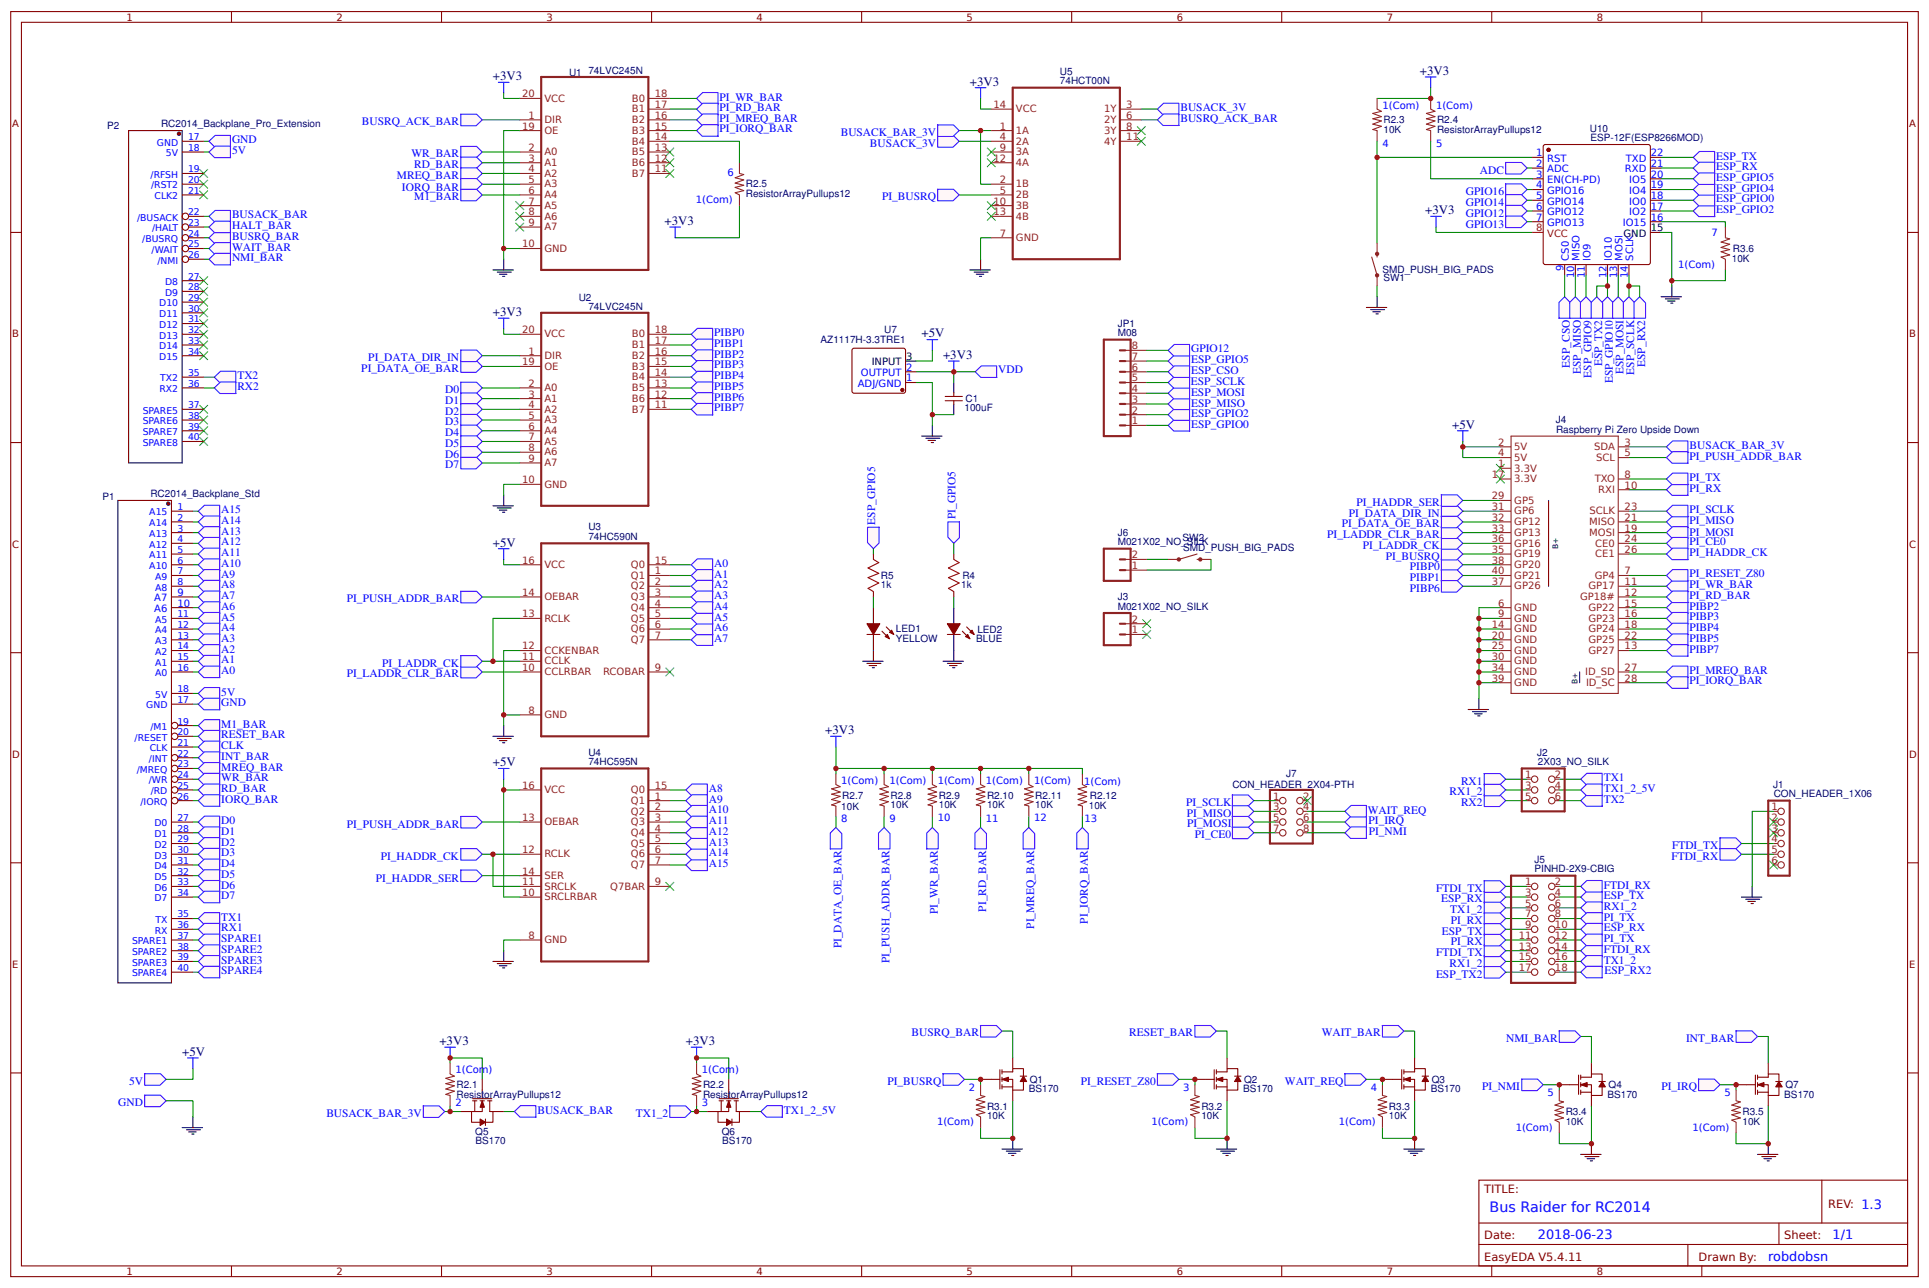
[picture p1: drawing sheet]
<svg xmlns="http://www.w3.org/2000/svg" width="476mm" height="318mm" viewBox="0 0 476 318" stroke-linecap="round" stroke-linejoin="round" font-family="sans-serif">
<defs><g id="words">
<text font-size="3.5" fill="#00f" x="367.8" y="299.2">Bus Raider for RC2014</text>
<g font-size="3.2" fill="#000080">
<text x="121.7" y="19.8">+3V3</text>
<text x="239.4" y="21.1">+3V3</text>
<text x="350.6" y="18.5">+3V3</text>
<text x="351.9" y="52.9">+3V3</text>
<text x="164" y="55.5">+3V3</text>
<text x="121.7" y="78">+3V3</text>
<text x="227.5" y="83.3">+5V</text>
<text x="232.8" y="88.6">+3V3</text>
<text x="358.5" y="105.8">+5V</text>
<text x="121.7" y="134.9">+5V</text>
<text x="203.7" y="181.2">+3V3</text>
<text x="121.7" y="189.1">+5V</text>
<text x="108.5" y="257.9">+3V3</text>
<text x="169.3" y="257.9">+3V3</text>
<text x="45" y="260.6">+5V</text>
</g>
<g font-size="3.2" fill="#00f">
<text x="379.7" y="305.8">2018-06-23</text>
<text x="452.4" y="305.8">1/1</text>
<text x="436.6" y="311.1">robdobsn</text>
</g>
<g font-size="2.8" fill="#00f">
<text x="177.7" y="24.8">PI_WR_BAR</text>
<text x="177.7" y="27.5">PI_RD_BAR</text>
<text x="291.4" y="27.5">BUSACK_3V</text>
<text x="57.3" y="35.4">GND</text>
<text x="89.4" y="30.9">BUSRQ_ACK_BAR</text>
<text x="177.7" y="30.1">PI_MREQ_BAR</text>
<text x="177.7" y="32.5">PI_IORQ_BAR</text>
<text x="207.6" y="33.6">BUSACK_BAR_3V</text>
<text x="291.4" y="30.1">BUSRQ_ACK_BAR</text>
<text x="57.3" y="38">5V</text>
<text x="101.6" y="38.8">WR_BAR</text>
<text x="102.2" y="41.5">RD_BAR</text>
<text x="214.8" y="36.2">BUSACK_3V</text>
<text x="423.7" y="39.4">ESP_TX</text>
<text x="98" y="44.1">MREQ_BAR</text>
<text x="99.2" y="47">IORQ_BAR</text>
<text x="365.4" y="42.9">ADC</text>
<text x="423.7" y="42">ESP_RX</text>
<text x="423.7" y="47.3">ESP_GPIO4</text>
<text x="423.7" y="44.7">ESP_GPIO5</text>
<text x="57.3" y="53.9">BUSACK_BAR</text>
<text x="102.3" y="49.4">M1_BAR</text>
<text x="217.8" y="49.5">PI_BUSRQ</text>
<text x="361.9" y="48.2">GPIO16</text>
<text x="361.9" y="50.9">GPIO14</text>
<text x="361.9" y="53.5">GPIO12</text>
<text x="423.7" y="52.6">ESP_GPIO2</text>
<text x="423.7" y="50">ESP_GPIO0</text>
<text x="57.3" y="59.2">BUSRQ_BAR</text>
<text x="57.3" y="56.6">HALT_BAR</text>
<text x="361.9" y="56.2">GPIO13</text>
<text x="57.3" y="61.9">WAIT_BAR</text>
<text x="57.3" y="64.5">NMI_BAR</text>
<text x="176.3" y="83">PIBP0</text>
<text x="90.9" y="89.1">PI_DATA_DIR_IN</text>
<text x="176.3" y="85.6">PIBP1</text>
<text x="176.3" y="88.3">PIBP2</text>
<text x="294.1" y="89.6">ESP_GPIO5</text>
<text x="294.1" y="87">GPIO12</text>
<text x="58.6" y="93.6">TX2</text>
<text x="89.2" y="91.8">PI_DATA_OE_BAR</text>
<text x="176.3" y="90.9">PIBP3</text>
<text x="176.3" y="93.6">PIBP4</text>
<text x="246.5" y="92">VDD</text>
<text x="294" y="95">ESP_SCLK</text>
<text x="294.1" y="92.4">ESP_CSO</text>
<text x="387.6" y="90.7" transform="rotate(-90 387.6 90.7)">ESP_CSO</text>
<text x="390.3" y="92.3" transform="rotate(-90 390.3 92.3)">ESP_MISO</text>
<text x="392.9" y="93.2" transform="rotate(-90 392.9 93.2)">ESP_GPIO9</text>
<text x="395.6" y="90.4" transform="rotate(-90 395.6 90.4)">ESP_TX2</text>
<text x="398.2" y="94.6" transform="rotate(-90 398.2 94.6)">ESP_GPIO10</text>
<text x="400.8" y="92.3" transform="rotate(-90 400.8 92.3)">ESP_MOSI</text>
<text x="403.5" y="92.4" transform="rotate(-90 403.5 92.4)">ESP_SCLK</text>
<text x="406.1" y="90.5" transform="rotate(-90 406.1 90.5)">ESP_RX2</text>
<text x="58.6" y="96.3">RX2</text>
<text x="109.9" y="97">D0</text>
<text x="109.9" y="99.7">D1</text>
<text x="176.3" y="96.2">PIBP5</text>
<text x="176.3" y="98.9">PIBP6</text>
<text x="176.3" y="101.5">PIBP7</text>
<text x="294" y="97.7">ESP_MOSI</text>
<text x="294.1" y="100.3">ESP_MISO</text>
<text x="109.9" y="102.3">D2</text>
<text x="109.9" y="105">D3</text>
<text x="109.9" y="107.6">D4</text>
<text x="294.1" y="105.5">ESP_GPIO0</text>
<text x="294.1" y="102.9">ESP_GPIO2</text>
<text x="109.9" y="110.3">D5</text>
<text x="109.9" y="112.9">D6</text>
<text x="417.1" y="110.8">BUSACK_BAR_3V</text>
<text x="417.1" y="113.4">PI_PUSH_ADDR_BAR</text>
<text x="109.9" y="115.6">D7</text>
<text x="417.1" y="118.7">PI_TX</text>
<text x="334.9" y="125">PI_HADDR_SER</text>
<text x="417.1" y="121.4">PI_RX</text>
<text x="54.6" y="126.7">A15</text>
<text x="54.6" y="129.3">A14</text>
<text x="54.6" y="132">A13</text>
<text x="216" y="129.5" transform="rotate(-90 216 129.5)">ESP_GPIO5</text>
<text x="235.9" y="128.1" transform="rotate(-90 235.9 128.1)">PI_GPIO5</text>
<text x="331.3" y="130.2">PI_DATA_OE_BAR</text>
<text x="333" y="127.5">PI_DATA_DIR_IN</text>
<text x="417.1" y="129.3">PI_MISO</text>
<text x="417.1" y="126.6">PI_SCLK</text>
<text x="54.6" y="134.6">A12</text>
<text x="54.6" y="137.3">A11</text>
<text x="327.7" y="132.8">PI_LADDR_CLR_BAR</text>
<text x="336.5" y="135.5">PI_LADDR_CK</text>
<text x="417.1" y="132.2">PI_MOSI</text>
<text x="417.1" y="134.6">PI_CE0</text>
<text x="417.1" y="137.2">PI_HADDR_CK</text>
<text x="54.6" y="139.9">A10</text>
<text x="54.6" y="142.6">A9</text>
<text x="176.3" y="139.9">A0</text>
<text x="176.3" y="142.6">A1</text>
<text x="342.1" y="138.1">PI_BUSRQ</text>
<text x="348.1" y="140.8">PIBP0</text>
<text x="348.1" y="143.4">PIBP1</text>
<text x="417.1" y="142.5">PI_RESET_Z80</text>
<text x="54.6" y="145.2">A8</text>
<text x="54.6" y="147.8">A7</text>
<text x="85.6" y="148.7">PI_PUSH_ADDR_BAR</text>
<text x="176.3" y="145.2">A2</text>
<text x="176.3" y="147.8">A3</text>
<text x="348.1" y="146.1">PIBP6</text>
<text x="417.1" y="145.2">PI_WR_BAR</text>
<text x="417.1" y="147.8">PI_RD_BAR</text>
<text x="54.6" y="150.5">A6</text>
<text x="54.6" y="153.1">A5</text>
<text x="54.6" y="155.8">A4</text>
<text x="176.3" y="155.8">A6</text>
<text x="176.3" y="153.1">A5</text>
<text x="176.3" y="150.5">A4</text>
<text x="417.1" y="150.5">PIBP2</text>
<text x="417.1" y="153.1">PIBP3</text>
<text x="417.1" y="155.7">PIBP4</text>
<text x="54.6" y="158.4">A3</text>
<text x="54.6" y="161.1">A2</text>
<text x="176.3" y="158.4">A7</text>
<text x="417.1" y="158.4">PIBP5</text>
<text x="417.1" y="161">PIBP7</text>
<text x="54.6" y="163.7">A1</text>
<text x="54.6" y="166.4">A0</text>
<text x="85.6" y="167.2">PI_LADDR_CLR_BAR</text>
<text x="94.4" y="164.6">PI_LADDR_CK</text>
<text x="417.1" y="166.4">PI_MREQ_BAR</text>
<text x="54.6" y="171.7">5V</text>
<text x="417.1" y="168.7">PI_IORQ_BAR</text>
<text x="54.6" y="174.3">GND</text>
<text x="54.6" y="179.6">M1_BAR</text>
<text x="54.6" y="182.2">RESET_BAR</text>
<text x="54.6" y="184.9">CLK</text>
<text x="54.6" y="187.5">INT_BAR</text>
<text x="54.6" y="190.2">MREQ_BAR</text>
<text x="54.6" y="192.8">WR_BAR</text>
<text x="54.6" y="195.5">RD_BAR</text>
<text x="175" y="195.5">A8</text>
<text x="357.9" y="196.3">RX1_2</text>
<text x="360.7" y="193.6">RX1</text>
<text x="395.9" y="192.8">TX1</text>
<text x="395.9" y="195.5">TX1_2_5V</text>
<text x="54.6" y="198.1">IORQ_BAR</text>
<text x="54.6" y="203.4">D0</text>
<text x="175" y="198.1">A9</text>
<text x="175" y="200.8">A10</text>
<text x="175" y="203.4">A11</text>
<text x="292.9" y="199">PI_SCLK</text>
<text x="293" y="201.6">PI_MISO</text>
<text x="337.7" y="200.8">WAIT_REQ</text>
<text x="337.9" y="203.4">PI_IRQ</text>
<text x="360.7" y="198.9">RX2</text>
<text x="395.9" y="198.1">TX2</text>
<text x="54.6" y="206.1">D1</text>
<text x="54.6" y="208.7">D2</text>
<text x="85.6" y="204.2">PI_PUSH_ADDR_BAR</text>
<text x="175" y="208.7">A13</text>
<text x="175" y="206.1">A12</text>
<text x="293.1" y="204">PI_MOSI</text>
<text x="295" y="206.9">PI_CE0</text>
<text x="337.9" y="206.1">PI_NMI</text>
<text x="412.8" y="209.5">FTDI_TX</text>
<text x="54.6" y="211.3">D3</text>
<text x="54.6" y="214">D4</text>
<text x="94" y="212.2">PI_HADDR_CK</text>
<text x="175" y="214">A15</text>
<text x="175" y="211.3">A14</text>
<text x="412.6" y="212.1">FTDI_RX</text>
<text x="54.6" y="216.6">D5</text>
<text x="54.6" y="219.3">D6</text>
<text x="54.6" y="221.9">D7</text>
<text x="92.8" y="217.6">PI_HADDR_SER</text>
<text x="354.6" y="220.1">FTDI_TX</text>
<text x="395.9" y="221.9">ESP_TX</text>
<text x="395.9" y="219.3">FTDI_RX</text>
<text x="54.6" y="227.2">TX1</text>
<text x="231.5" y="225.6" transform="rotate(-90 231.5 225.6)">PI_WR_BAR</text>
<text x="243.5" y="225" transform="rotate(-90 243.5 225)">PI_RD_BAR</text>
<text x="268.6" y="227.9" transform="rotate(-90 268.6 227.9)">PI_IORQ_BAR</text>
<text x="355.8" y="222.7">ESP_RX</text>
<text x="358.1" y="225.4">TX1_2</text>
<text x="395.9" y="224.6">RX1_2</text>
<text x="395.9" y="227.2">PI_TX</text>
<text x="54.6" y="229.9">RX1</text>
<text x="54.6" y="232.5">SPARE1</text>
<text x="255.4" y="229.2" transform="rotate(-90 255.4 229.2)">PI_MREQ_BAR</text>
<text x="356" y="230.7">ESP_TX</text>
<text x="358.2" y="228">PI_RX</text>
<text x="358.2" y="233.3">PI_RX</text>
<text x="395.9" y="229.9">ESP_RX</text>
<text x="395.9" y="232.5">PI_TX</text>
<text x="54.6" y="235.2">SPARE2</text>
<text x="54.6" y="237.8">SPARE3</text>
<text x="207.7" y="234.1" transform="rotate(-90 207.7 234.1)">PI_DATA_OE_BAR</text>
<text x="219.6" y="237.7" transform="rotate(-90 219.6 237.7)">PI_PUSH_ADDR_BAR</text>
<text x="354.6" y="236">FTDI_TX</text>
<text x="357.9" y="238.6">RX1_2</text>
<text x="395.9" y="235.2">FTDI_RX</text>
<text x="395.9" y="237.8">TX1_2</text>
<text x="54.6" y="240.5">SPARE4</text>
<text x="354.5" y="241.2">ESP_TX2</text>
<text x="396.1" y="240.5">ESP_RX2</text>
<text x="225.1" y="255.8">BUSRQ_BAR</text>
<text x="278.8" y="255.8">RESET_BAR</text>
<text x="326.3" y="255.8">WAIT_BAR</text>
<text x="371.9" y="257.1">NMI_BAR</text>
<text x="416.3" y="257.1">INT_BAR</text>
<text x="31.9" y="267.7">5V</text>
<text x="219.1" y="267.7">PI_BUSRQ</text>
<text x="266.8" y="267.7">PI_RESET_Z80</text>
<text x="317.2" y="267.7">WAIT_REQ</text>
<text x="365.9" y="269.1">PI_NMI</text>
<text x="410.2" y="269.1">PI_IRQ</text>
<text x="29.2" y="273">GND</text>
<text x="80.6" y="275.7">BUSACK_BAR_3V</text>
<text x="132.7" y="274.8">BUSACK_BAR</text>
<text x="157" y="275.6">TX1_2</text>
<text x="193.5" y="274.8">TX1_2_5V</text>
</g>
<g font-size="2.8" fill="#800">
<text x="366.4" y="294.4">TITLE:</text>
<text x="451.4" y="298.1">REV: 1.3</text>
<text x="366.4" y="305.8">Date:</text>
<text x="440.5" y="305.8">Sheet:</text>
<text x="366.4" y="311.1">EasyEDA V5.4.11</text>
<text x="419.4" y="311.1">Drawn By:</text>
</g>
<g font-size="2.5" fill="#800">
<text x="31.2" y="5.1">1</text>
<text x="83.1" y="5.1">2</text>
<text x="134.9" y="5.1">3</text>
<text x="186.8" y="5.1">4</text>
<text x="238.7" y="5.1">5</text>
<text x="290.5" y="5.1">6</text>
<text x="342.4" y="5.1">7</text>
<text x="394.2" y="5.1">8</text>
<text x="3" y="31.4">A</text>
<text x="471.4" y="31.4">A</text>
<text x="3" y="83.3">B</text>
<text x="471.4" y="83.3">B</text>
<text x="3" y="135.1">C</text>
<text x="471.4" y="135.1">C</text>
<text x="3" y="187">D</text>
<text x="471.4" y="187">D</text>
<text x="3" y="238.9">E</text>
<text x="471.4" y="238.9">E</text>
<text x="31.2" y="314.7">1</text>
<text x="83.1" y="314.7">2</text>
<text x="134.9" y="314.7">3</text>
<text x="186.8" y="314.7">4</text>
<text x="238.7" y="314.7">5</text>
<text x="290.5" y="314.7">6</text>
<text x="342.4" y="314.7">7</text>
<text x="394.2" y="314.7">8</text>
</g>
<g font-size="2.5" fill="#000080">
<text x="140.5" y="18.7">U1</text>
<text x="145.3" y="18.2">74LVC245N</text>
<text x="261.7" y="20.8">74HCT00N</text>
<text x="261.7" y="18.5">U5</text>
<text x="26.5" y="31.8">P2</text>
<text x="39.8" y="31.4">RC2014_Backplane_Pro_Extension</text>
<text x="341.6" y="32.8">10K</text>
<text x="341.6" y="30.4">R2.3</text>
<text x="354.8" y="32.8">ResistorArrayPullups12</text>
<text x="354.8" y="30.4">R2.4</text>
<text x="392.5" y="32.5">U10</text>
<text x="392.6" y="34.9">ESP-12F(ESP8266MOD)</text>
<text x="184.2" y="46.2">R2.5</text>
<text x="184.1" y="48.6">ResistorArrayPullups12</text>
<text x="427.6" y="64.6">10K</text>
<text x="427.8" y="62.3">R3.6</text>
<text x="341.3" y="67.4">SMD_PUSH_BIG_PADS</text>
<text x="341.6" y="69.3">SW1</text>
<text x="142.9" y="74.3">U2</text>
<text x="145.3" y="76.4">74LVC245N</text>
<text x="218.3" y="82.1">U7</text>
<text x="276" y="83">M08</text>
<text x="276" y="80.6">JP1</text>
<text x="202.6" y="84.8">AZ1117H-3.3TRE1</text>
<text x="238.1" y="101.5">100uF</text>
<text x="238.4" y="99.3">C1</text>
<text x="384.1" y="104.4">J4</text>
<text x="384.2" y="106.8">Raspberry Pi Zero Upside Down</text>
<text x="25.3" y="123.4">P1</text>
<text x="37.1" y="122.7">RC2014_Backplane_Std</text>
<text x="145.3" y="130.9">U3</text>
<text x="145.3" y="133.3">74HC590N</text>
<text x="275.9" y="132.2">J6</text>
<text x="276" y="134.6">M021X02_NO_SILK</text>
<text x="292" y="133.6">SW2</text>
<text x="292.1" y="135.9">SMD_PUSH_BIG_PADS</text>
<text x="217.5" y="142.8">R5</text>
<text x="237.6" y="143">R4</text>
<text x="217.5" y="145.2">1k</text>
<text x="237.3" y="145.2">1k</text>
<text x="275.9" y="148.1">J3</text>
<text x="276" y="150.5">M021X02_NO_SILK</text>
<text x="221.2" y="158.4">YELLOW</text>
<text x="221.2" y="156.1">LED1</text>
<text x="241" y="158.4">BLUE</text>
<text x="241.3" y="156.2">LED2</text>
<text x="145.3" y="188.9">74HC595N</text>
<text x="145.3" y="186.5">U4</text>
<text x="317.5" y="191.7">J7</text>
<text x="379.5" y="186.5">J2</text>
<text x="379.7" y="188.9">2X03_NO_SILK</text>
<text x="208" y="197.1">R2.7</text>
<text x="219.9" y="197.1">R2.8</text>
<text x="231.8" y="197.1">R2.9</text>
<text x="243.7" y="197.1">R2.10</text>
<text x="255.6" y="197.1">R2.11</text>
<text x="269.1" y="197.2">R2.12</text>
<text x="304.3" y="194.6">CON_HEADER_2X04-PTH</text>
<text x="437.8" y="194.4">J1</text>
<text x="437.9" y="196.8">CON_HEADER_1X06</text>
<text x="207.7" y="199.8">10K</text>
<text x="219.9" y="199.5">10K</text>
<text x="231.8" y="199.5">10K</text>
<text x="243.7" y="199.5">10K</text>
<text x="255.6" y="199.5">10K</text>
<text x="268.8" y="199.6">10K</text>
<text x="378.9" y="215.3">PINHD-2X9-CBIG</text>
<text x="378.9" y="212.9">J5</text>
<text x="112.7" y="268.5">R2.1</text>
<text x="173.6" y="268.6">R2.2</text>
<text x="254" y="269.6">BS170</text>
<text x="254.3" y="267.3">Q1</text>
<text x="306.9" y="269.6">BS170</text>
<text x="307.2" y="267.3">Q2</text>
<text x="353.2" y="269.6">BS170</text>
<text x="353.5" y="267.3">Q3</text>
<text x="397.1" y="268.6">Q4</text>
<text x="440.8" y="268.6">Q7</text>
<text x="112.7" y="270.9">ResistorArrayPullups12</text>
<text x="173.6" y="271">ResistorArrayPullups12</text>
<text x="243.7" y="273.9">R3.1</text>
<text x="296.6" y="273.9">R3.2</text>
<text x="342.9" y="273.9">R3.3</text>
<text x="386.6" y="275.2">R3.4</text>
<text x="396.9" y="270.9">BS170</text>
<text x="430.2" y="275.2">R3.5</text>
<text x="440.5" y="270.9">BS170</text>
<text x="117.3" y="280.1">Q5</text>
<text x="178.2" y="280.1">Q6</text>
<text x="243.7" y="276.2">10K</text>
<text x="296.6" y="276.2">10K</text>
<text x="342.9" y="276.2">10K</text>
<text x="386.6" y="277.5">10K</text>
<text x="430.2" y="277.5">10K</text>
<text x="117.4" y="282.3">BS170</text>
<text x="178.3" y="282.3">BS170</text>
</g>
<g font-size="2.5" fill="#8d2323">
<text x="128.9" y="24">20</text>
<text x="130.5" y="29.3">1</text>
<text x="134.4" y="25.1">VCC</text>
<text x="156" y="25.1">B0</text>
<text x="156" y="27.7">B1</text>
<text x="161.7" y="24">18</text>
<text x="161.7" y="26.7">17</text>
<text x="161.7" y="29.3">16</text>
<text x="245.3" y="26.7">14</text>
<text x="250.8" y="27.7">VCC</text>
<text x="272.6" y="27.7">1Y</text>
<text x="278.1" y="26.7">3</text>
<text x="278.1" y="29.3">6</text>
<text x="128.9" y="32">19</text>
<text x="134.4" y="30.4">DIR</text>
<text x="134.4" y="33">OE</text>
<text x="156" y="30.4">B2</text>
<text x="156" y="33">B3</text>
<text x="156" y="35.7">B4</text>
<text x="161.7" y="32">15</text>
<text x="161.7" y="34.6">14</text>
<text x="246.9" y="32">1</text>
<text x="246.9" y="34.6">4</text>
<text x="250.8" y="33">1A</text>
<text x="250.8" y="35.7">2A</text>
<text x="272.6" y="30.4">2Y</text>
<text x="272.6" y="33">3Y</text>
<text x="272.6" y="35.7">4Y</text>
<text x="278.1" y="32">8</text>
<text x="278.1" y="34.6">11</text>
<text x="130.5" y="37.3">2</text>
<text x="130.5" y="39.9">3</text>
<text x="134.4" y="38.3">A0</text>
<text x="134.4" y="41">A1</text>
<text x="156" y="38.3">B5</text>
<text x="156" y="41">B6</text>
<text x="161.7" y="37.3">13</text>
<text x="161.7" y="39.9">12</text>
<text x="245.3" y="39.9">12</text>
<text x="246.9" y="37.3">9</text>
<text x="250.8" y="38.3">3A</text>
<text x="250.8" y="41">4A</text>
<text x="130.5" y="42.5">4</text>
<text x="130.5" y="45.2">5</text>
<text x="130.5" y="47.8">6</text>
<text x="134.4" y="43.6">A2</text>
<text x="134.4" y="46.2">A3</text>
<text x="156" y="43.6">B7</text>
<text x="161.7" y="42.5">11</text>
<text x="246.9" y="45.2">2</text>
<text x="246.9" y="47.8">5</text>
<text x="250.8" y="46.2">1B</text>
<text x="130.5" y="50.5">7</text>
<text x="130.5" y="53.1">8</text>
<text x="134.4" y="48.9">A4</text>
<text x="134.4" y="51.5">A5</text>
<text x="245.3" y="50.5">10</text>
<text x="245.3" y="53.1">13</text>
<text x="250.8" y="48.9">2B</text>
<text x="250.8" y="51.5">3B</text>
<text x="130.5" y="55.8">9</text>
<text x="134.4" y="54.2">A6</text>
<text x="134.4" y="56.8">A7</text>
<text x="246.9" y="58.4">7</text>
<text x="250.8" y="54.2">4B</text>
<text x="250.8" y="59.5">GND</text>
<text x="128.9" y="61.1">10</text>
<text x="134.4" y="62.1">GND</text>
<text x="128.9" y="82.2">20</text>
<text x="134.4" y="83.3">VCC</text>
<text x="156" y="83.3">B0</text>
<text x="161.7" y="82.2">18</text>
<text x="130.5" y="87.5">1</text>
<text x="134.4" y="88.6">DIR</text>
<text x="156" y="85.9">B1</text>
<text x="156" y="88.6">B2</text>
<text x="161.7" y="84.9">17</text>
<text x="161.7" y="87.5">16</text>
<text x="279.4" y="88.8">7</text>
<text x="279.4" y="86.2">8</text>
<text x="128.9" y="90.2">19</text>
<text x="130.5" y="95.5">2</text>
<text x="134.4" y="91.2">OE</text>
<text x="156" y="91.2">B3</text>
<text x="156" y="93.9">B4</text>
<text x="161.7" y="90.2">15</text>
<text x="161.7" y="92.8">14</text>
<text x="161.7" y="95.5">13</text>
<text x="279.4" y="94.1">5</text>
<text x="279.4" y="91.5">6</text>
<text x="130.5" y="98.1">3</text>
<text x="130.5" y="100.8">4</text>
<text x="134.4" y="96.5">A0</text>
<text x="134.4" y="99.2">A1</text>
<text x="134.4" y="101.8">A2</text>
<text x="156" y="96.5">B5</text>
<text x="156" y="99.2">B6</text>
<text x="156" y="101.8">B7</text>
<text x="161.7" y="98.1">12</text>
<text x="161.7" y="100.8">11</text>
<text x="279.4" y="99.4">3</text>
<text x="279.4" y="96.8">4</text>
<text x="130.5" y="103.4">5</text>
<text x="130.5" y="106">6</text>
<text x="134.4" y="104.5">A3</text>
<text x="134.4" y="107.1">A4</text>
<text x="279.4" y="104.7">1</text>
<text x="279.4" y="102.1">2</text>
<text x="130.5" y="108.7">7</text>
<text x="130.5" y="111.3">8</text>
<text x="130.5" y="114">9</text>
<text x="134.4" y="109.7">A5</text>
<text x="134.4" y="112.4">A6</text>
<text x="369.9" y="112.7">4</text>
<text x="369.9" y="110">2</text>
<text x="373.9" y="113.7">5V</text>
<text x="373.9" y="111.1">5V</text>
<text x="393.6" y="111.1">SDA</text>
<text x="394.1" y="113.7">SCL</text>
<text x="401.1" y="110">3</text>
<text x="401.1" y="112.7">5</text>
<text x="128.9" y="119.3">10</text>
<text x="134.4" y="115">A7</text>
<text x="368.3" y="118">17</text>
<text x="369.9" y="115.3">1</text>
<text x="373.9" y="116.4">3.3V</text>
<text x="373.9" y="119">3.3V</text>
<text x="393.7" y="119">TXO</text>
<text x="401.1" y="118">8</text>
<text x="134.4" y="120.3">GND</text>
<text x="368.3" y="123.2">29</text>
<text x="368.3" y="125.9">31</text>
<text x="373.9" y="124.3">GP5</text>
<text x="394.6" y="121.7">RXI</text>
<text x="401.1" y="125.9">23</text>
<text x="401.1" y="120.6">10</text>
<text x="368.3" y="128.5">32</text>
<text x="368.3" y="131.2">33</text>
<text x="373.9" y="126.9">GP6</text>
<text x="373.9" y="129.6">GP12</text>
<text x="392.4" y="129.6">MISO</text>
<text x="392.4" y="126.9">SCLK</text>
<text x="401.1" y="131.2">19</text>
<text x="401.1" y="128.5">21</text>
<text x="279.4" y="137.8">2</text>
<text x="368.3" y="136.5">35</text>
<text x="368.3" y="133.8">36</text>
<text x="373.9" y="132.2">GP13</text>
<text x="373.9" y="137.5">GP19</text>
<text x="373.9" y="134.9">GP16</text>
<text x="392.4" y="132.2">MOSI</text>
<text x="393.9" y="137.5">CE1</text>
<text x="393.9" y="134.9">CE0</text>
<text x="401.1" y="136.5">26</text>
<text x="401.1" y="133.8">24</text>
<text x="128.9" y="139.1">16</text>
<text x="134.4" y="140.2">VCC</text>
<text x="155.8" y="140.2">Q0</text>
<text x="155.8" y="142.8">Q1</text>
<text x="161.7" y="139.1">15</text>
<text x="161.7" y="141.8">1</text>
<text x="279.4" y="140.4">1</text>
<text x="368.3" y="139.1">38</text>
<text x="368.3" y="141.8">40</text>
<text x="373.9" y="140.2">GP20</text>
<text x="373.9" y="142.8">GP21</text>
<text x="393.7" y="142.8">GP4</text>
<text x="401.1" y="141.8">7</text>
<text x="128.9" y="147.1">14</text>
<text x="134.4" y="148.1">OEBAR</text>
<text x="155.8" y="145.5">Q2</text>
<text x="155.8" y="148.1">Q3</text>
<text x="161.7" y="144.4">2</text>
<text x="161.7" y="147.1">3</text>
<text x="161.7" y="149.7">4</text>
<text x="368.3" y="144.4">37</text>
<text x="369.9" y="149.7">6</text>
<text x="373.9" y="145.5">GP26</text>
<text x="390.1" y="148.1">GP18#</text>
<text x="392.2" y="145.5">GP17</text>
<text x="401.1" y="144.4">11</text>
<text x="401.1" y="149.7">15</text>
<text x="401.1" y="147.1">12</text>
<text x="128.9" y="152.3">13</text>
<text x="134.4" y="153.4">RCLK</text>
<text x="155.8" y="150.8">Q4</text>
<text x="155.8" y="153.4">Q5</text>
<text x="161.7" y="152.3">5</text>
<text x="161.7" y="155">6</text>
<text x="279.4" y="153.7">2</text>
<text x="368.3" y="155">14</text>
<text x="369.9" y="152.3">9</text>
<text x="373.9" y="153.4">GND</text>
<text x="373.9" y="150.8">GND</text>
<text x="392.2" y="150.8">GP22</text>
<text x="392.2" y="153.4">GP23</text>
<text x="401.1" y="155">18</text>
<text x="401.1" y="152.3">16</text>
<text x="128.9" y="160.3">12</text>
<text x="134.4" y="161.3">CCKENBAR</text>
<text x="155.8" y="156.1">Q6</text>
<text x="155.8" y="158.7">Q7</text>
<text x="161.7" y="157.6">7</text>
<text x="279.4" y="156.3">1</text>
<text x="368.3" y="160.3">25</text>
<text x="368.3" y="157.6">20</text>
<text x="373.9" y="161.3">GND</text>
<text x="373.9" y="158.7">GND</text>
<text x="373.9" y="156.1">GND</text>
<text x="392.2" y="161.3">GP27</text>
<text x="392.2" y="158.7">GP25</text>
<text x="392.2" y="156.1">GP24</text>
<text x="401.1" y="160.3">13</text>
<text x="401.1" y="157.6">22</text>
<text x="128.9" y="162.9">11</text>
<text x="128.9" y="165.6">10</text>
<text x="134.4" y="164">CCLK</text>
<text x="134.4" y="166.6">CCLRBAR</text>
<text x="148.9" y="166.6">RCOBAR</text>
<text x="161.7" y="165.6">9</text>
<text x="368.3" y="162.9">30</text>
<text x="368.3" y="165.6">34</text>
<text x="373.9" y="164">GND</text>
<text x="373.9" y="166.6">GND</text>
<text x="391.4" y="166.6">ID_SD</text>
<text x="401.1" y="165.6">27</text>
<text x="368.3" y="168.2">39</text>
<text x="373.9" y="169.3">GND</text>
<text x="391.6" y="169.3">ID_SC</text>
<text x="401.1" y="168.2">28</text>
<text x="130.5" y="176.2">8</text>
<text x="134.4" y="177.2">GND</text>
<text x="128.9" y="194.7">16</text>
<text x="134.4" y="195.7">VCC</text>
<text x="155.8" y="195.7">Q0</text>
<text x="161.7" y="194.7">15</text>
<text x="161.7" y="197.3">1</text>
<text x="314.3" y="197.3">1</text>
<text x="321.7" y="197.3">2</text>
<text x="376.5" y="192">1</text>
<text x="376.5" y="194.7">3</text>
<text x="376.5" y="197.3">5</text>
<text x="383.9" y="192">2</text>
<text x="383.9" y="194.7">4</text>
<text x="383.9" y="197.3">6</text>
<text x="128.9" y="202.6">13</text>
<text x="134.4" y="203.7">OEBAR</text>
<text x="155.8" y="198.4">Q1</text>
<text x="155.8" y="201">Q2</text>
<text x="155.8" y="203.7">Q3</text>
<text x="161.7" y="200">2</text>
<text x="161.7" y="202.6">3</text>
<text x="314.3" y="200">3</text>
<text x="314.3" y="202.6">5</text>
<text x="321.7" y="200">4</text>
<text x="321.7" y="202.6">6</text>
<text x="437.4" y="200">1</text>
<text x="437.4" y="202.6">2</text>
<text x="155.8" y="206.3">Q4</text>
<text x="155.8" y="209">Q5</text>
<text x="161.7" y="205.3">4</text>
<text x="161.7" y="207.9">5</text>
<text x="314.3" y="205.3">7</text>
<text x="321.7" y="205.3">8</text>
<text x="437.4" y="205.3">3</text>
<text x="437.4" y="207.9">4</text>
<text x="128.9" y="210.6">12</text>
<text x="128.9" y="215.8">14</text>
<text x="134.4" y="211.6">RCLK</text>
<text x="155.8" y="211.6">Q6</text>
<text x="155.8" y="214.3">Q7</text>
<text x="161.7" y="210.6">6</text>
<text x="161.7" y="213.2">7</text>
<text x="437.4" y="210.6">5</text>
<text x="437.4" y="213.2">6</text>
<text x="128.9" y="218.5">11</text>
<text x="128.9" y="221.1">10</text>
<text x="134.4" y="216.9">SER</text>
<text x="134.4" y="219.6">SRCLK</text>
<text x="150.7" y="219.6">Q7BAR</text>
<text x="161.7" y="218.5">9</text>
<text x="376.5" y="218.5">1</text>
<text x="376.5" y="221.1">3</text>
<text x="383.9" y="218.5">2</text>
<text x="383.9" y="221.1">4</text>
<text x="134.4" y="222.2">SRCLRBAR</text>
<text x="376.5" y="223.8">5</text>
<text x="376.5" y="226.4">7</text>
<text x="383.9" y="223.8">6</text>
<text x="383.9" y="226.4">8</text>
<text x="130.5" y="231.7">8</text>
<text x="134.4" y="232.8">GND</text>
<text x="374.9" y="231.7">11</text>
<text x="376.5" y="229.1">9</text>
<text x="383.9" y="229.1">10</text>
<text x="383.9" y="231.7">12</text>
<text x="374.9" y="234.4">13</text>
<text x="374.9" y="237">15</text>
<text x="374.9" y="239.7">17</text>
<text x="383.9" y="234.4">14</text>
<text x="383.9" y="237">16</text>
<text x="383.9" y="239.7">18</text>
</g>
<g font-size="2.5" fill="#00f">
<text x="341.3" y="26.8">1(Com)</text>
<text x="354.5" y="26.8">1(Com)</text>
<text x="341.3" y="36.3">4</text>
<text x="354.5" y="36.2">5</text>
<text x="379.3" y="38.6">1</text>
<text x="379.3" y="41.2">2</text>
<text x="382" y="39.9">RST</text>
<text x="401.4" y="39.9">TXD</text>
<text x="407.6" y="41.2">21</text>
<text x="407.6" y="38.6">22</text>
<text x="179.7" y="43.3">6</text>
<text x="379.3" y="43.9">3</text>
<text x="379.3" y="46.5">4</text>
<text x="382" y="42.5">ADC</text>
<text x="382" y="45.2">EN(CH-PD)</text>
<text x="382" y="47.8">GPIO16</text>
<text x="401.2" y="42.5">RXD</text>
<text x="402.2" y="47.8">IO4</text>
<text x="402.2" y="45.2">IO5</text>
<text x="407.6" y="46.5">19</text>
<text x="407.6" y="43.9">20</text>
<text x="171.8" y="50.1">1(Com)</text>
<text x="379.3" y="49.2">5</text>
<text x="379.3" y="51.8">6</text>
<text x="382" y="50.5">GPIO14</text>
<text x="382" y="53.1">GPIO12</text>
<text x="402.2" y="53.1">IO2</text>
<text x="402.2" y="50.5">IO0</text>
<text x="407.6" y="51.8">17</text>
<text x="407.6" y="49.2">18</text>
<text x="379.3" y="54.5">7</text>
<text x="382" y="55.8">GPIO13</text>
<text x="400.7" y="55.8">IO15</text>
<text x="407.6" y="54.5">16</text>
<text x="422.5" y="58.2">7</text>
<text x="387.3" y="64.3" transform="rotate(-90 387.3 64.3)">CS0</text>
<text x="390" y="64.3" transform="rotate(-90 390 64.3)">MISO</text>
<text x="392.6" y="64.3" transform="rotate(-90 392.6 64.3)">IO9</text>
<text x="397.9" y="64.3" transform="rotate(-90 397.9 64.3)">IO10</text>
<text x="400.6" y="64.3" transform="rotate(-90 400.6 64.3)">MOSI</text>
<text x="403.2" y="64.3" transform="rotate(-90 403.2 64.3)">SCLK</text>
<text x="386" y="67" transform="rotate(-90 386 67)">9</text>
<text x="388.7" y="68.6" transform="rotate(-90 388.7 68.6)">10</text>
<text x="391.3" y="68.6" transform="rotate(-90 391.3 68.6)">11</text>
<text x="396.6" y="68.6" transform="rotate(-90 396.6 68.6)">12</text>
<text x="399.3" y="68.6" transform="rotate(-90 399.3 68.6)">13</text>
<text x="401.9" y="68.6" transform="rotate(-90 401.9 68.6)">14</text>
<text x="414.3" y="66.2">1(Com)</text>
<text x="211.8" y="95.5">ADJ/GND</text>
<text x="212.5" y="92.8">OUTPUT</text>
<text x="223.7" y="94.1">1</text>
<text x="223.7" y="91.5">2</text>
<text x="38.1" y="148.4">A7</text>
<text x="43.8" y="147.1">9</text>
<text x="43.8" y="149.7">10</text>
<text x="38.1" y="151">A6</text>
<text x="207.7" y="193.5">1(Com)</text>
<text x="219.6" y="193.5">1(Com)</text>
<text x="231.5" y="193.5">1(Com)</text>
<text x="243.4" y="193.5">1(Com)</text>
<text x="255.3" y="193.5">1(Com)</text>
<text x="267.7" y="193.7">1(Com)</text>
<text x="207.7" y="202.8">8</text>
<text x="219.6" y="202.8">9</text>
<text x="231.5" y="202.7">10</text>
<text x="243.4" y="202.8">11</text>
<text x="255.3" y="202.7">12</text>
<text x="267.7" y="203">13</text>
<text x="112.4" y="264.9">1(Com)</text>
<text x="173.3" y="264.9">1(Com)</text>
<text x="239.2" y="269.1">2</text>
<text x="292.1" y="269.1">3</text>
<text x="338.4" y="269.1">4</text>
<text x="112.4" y="272.9">2</text>
<text x="173.3" y="272.9">3</text>
<text x="382.1" y="270.4">5</text>
<text x="425.7" y="270.4">5</text>
<text x="231.3" y="277.8">1(Com)</text>
<text x="284.3" y="277.8">1(Com)</text>
<text x="330.6" y="277.8">1(Com)</text>
<text x="374.2" y="279.1">1(Com)</text>
<text x="417.9" y="279.1">1(Com)</text>
</g>
<g font-size="2.5" fill="#f00">
<text x="379.3" y="57.1">8</text>
<text x="382" y="58.4">VCC</text>
</g>
<g font-size="2.5">
<text x="400.8" y="58.4">GND</text>
<text x="407.6" y="57.1">15</text>
<text x="223.7" y="88.8">3</text>
<text x="215.2" y="90.2">INPUT</text>
</g>
<g font-size="2.3" fill="#00f">
<text x="38.7" y="35.9">GND</text>
<text x="46.4" y="34.6">17</text>
<text x="41" y="38.6">5V</text>
<text x="46.4" y="37.3">18</text>
<text x="37.2" y="43.9">/RFSH</text>
<text x="37.3" y="46.5">/RST2</text>
<text x="46.4" y="42.5">19</text>
<text x="46.4" y="45.2">20</text>
<text x="46.4" y="47.8">21</text>
<text x="38.2" y="49.2">CLK2</text>
<text x="46.4" y="53.1">22</text>
<text x="33.8" y="54.5">/BUSACK</text>
<text x="35.1" y="59.7">/BUSRQ</text>
<text x="37.6" y="57.1">/HALT</text>
<text x="46.4" y="55.8">23</text>
<text x="46.4" y="58.4">24</text>
<text x="37.4" y="62.4">/WAIT</text>
<text x="38.9" y="65">/NMI</text>
<text x="46.4" y="61.1">25</text>
<text x="46.4" y="63.7">26</text>
<text x="40.8" y="70.3">D8</text>
<text x="46.4" y="69">27</text>
<text x="46.4" y="71.6">28</text>
<text x="39.3" y="75.6">D10</text>
<text x="40.8" y="73">D9</text>
<text x="46.4" y="74.3">29</text>
<text x="46.4" y="76.9">30</text>
<text x="39.3" y="78.3">D11</text>
<text x="39.3" y="80.9">D12</text>
<text x="39.3" y="83.6">D13</text>
<text x="46.4" y="79.6">31</text>
<text x="46.4" y="82.2">32</text>
<text x="39.3" y="86.2">D14</text>
<text x="39.3" y="88.8">D15</text>
<text x="46.4" y="84.9">33</text>
<text x="46.4" y="87.5">34</text>
<text x="39.6" y="94.1">TX2</text>
<text x="46.4" y="92.8">35</text>
<text x="46.4" y="95.5">36</text>
<text x="39.4" y="96.8">RX2</text>
<text x="46.4" y="100.8">37</text>
<text x="35.2" y="102.1">SPARE5</text>
<text x="35.2" y="104.7">SPARE6</text>
<text x="35.2" y="107.4">SPARE7</text>
<text x="46.4" y="103.4">38</text>
<text x="46.4" y="106">39</text>
<text x="35.2" y="110">SPARE8</text>
<text x="46.4" y="108.7">40</text>
<text x="43.8" y="125.9">1</text>
<text x="36.9" y="127.2">A15</text>
<text x="36.9" y="129.9">A14</text>
<text x="43.8" y="128.5">2</text>
<text x="43.8" y="131.2">3</text>
<text x="36.9" y="132.5">A13</text>
<text x="36.9" y="135.1">A12</text>
<text x="36.9" y="137.8">A11</text>
<text x="43.8" y="133.8">4</text>
<text x="43.8" y="136.5">5</text>
<text x="36.9" y="140.4">A10</text>
<text x="38.3" y="143.1">A9</text>
<text x="43.8" y="139.1">6</text>
<text x="43.8" y="141.8">7</text>
<text x="38.3" y="145.7">A8</text>
<text x="43.8" y="144.4">8</text>
<text x="38.3" y="153.7">A5</text>
<text x="43.8" y="152.3">11</text>
<text x="43.8" y="155">12</text>
<text x="38.3" y="156.3">A4</text>
<text x="38.3" y="159">A3</text>
<text x="38.3" y="161.6">A2</text>
<text x="43.8" y="157.6">13</text>
<text x="43.8" y="160.3">14</text>
<text x="38.3" y="164.3">A1</text>
<text x="38.3" y="166.9">A0</text>
<text x="43.8" y="162.9">15</text>
<text x="43.8" y="165.6">16</text>
<text x="38.3" y="172.2">5V</text>
<text x="43.8" y="173.5">17</text>
<text x="43.8" y="170.9">18</text>
<text x="36.1" y="174.8">GND</text>
<text x="43.8" y="178.8">19</text>
<text x="33.2" y="182.8">/RESET</text>
<text x="37" y="185.4">CLK</text>
<text x="37.1" y="180.1">/M1</text>
<text x="43.8" y="184.1">21</text>
<text x="43.8" y="181.5">20</text>
<text x="33.7" y="190.7">/MREQ</text>
<text x="36.8" y="188.1">/INT</text>
<text x="43.8" y="189.4">23</text>
<text x="43.8" y="186.7">22</text>
<text x="36.7" y="193.4">/WR</text>
<text x="37.2" y="196">/RD</text>
<text x="43.8" y="192">24</text>
<text x="43.8" y="194.7">25</text>
<text x="43.8" y="197.3">26</text>
<text x="34.7" y="198.6">/IORQ</text>
<text x="38.1" y="203.9">D0</text>
<text x="43.8" y="202.6">27</text>
<text x="38.1" y="206.6">D1</text>
<text x="38.1" y="209.2">D2</text>
<text x="43.8" y="205.3">28</text>
<text x="43.8" y="207.9">29</text>
<text x="38.1" y="211.9">D3</text>
<text x="38.1" y="214.5">D4</text>
<text x="43.8" y="210.6">30</text>
<text x="43.8" y="213.2">31</text>
<text x="43.8" y="215.8">32</text>
<text x="38.1" y="217.2">D5</text>
<text x="38.1" y="219.8">D6</text>
<text x="43.8" y="218.5">33</text>
<text x="43.8" y="221.1">34</text>
<text x="38.1" y="222.5">D7</text>
<text x="38.4" y="227.8">TX</text>
<text x="43.8" y="226.4">35</text>
<text x="32.6" y="233">SPARE1</text>
<text x="38.2" y="230.4">RX</text>
<text x="43.8" y="229.1">36</text>
<text x="43.8" y="231.7">37</text>
<text x="32.6" y="235.7">SPARE2</text>
<text x="32.6" y="238.3">SPARE3</text>
<text x="43.8" y="234.4">38</text>
<text x="43.8" y="237">39</text>
<text x="43.8" y="239.7">40</text>
<text x="32.6" y="241">SPARE4</text>
</g>
<g font-size="1.9">
<text x="384.7" y="135.4" transform="rotate(-90 384.7 135.4)">B+</text>
<text x="389.5" y="168.8" transform="rotate(-90 389.5 168.8)">B+</text>
</g>
</g></defs>
<g fill="none" stroke="#800" stroke-width=".26">
<path d="M2.6 2.9h471v312.2h-471zM5.3 5.5h465.7v306.9h-465.7zM57.1 2.9v2.6M109 2.9v2.6M160.9 2.9v2.6M212.7 2.9v2.6M264.6 2.9v2.6M316.4 2.9v2.6M368.3 2.9v2.6M420.2 2.9v2.6M2.6 57.4h2.7M471 57.4h2.6"/>
<path d="M2.6 109.2h2.7M471 109.2h2.6M2.6 161.1h2.7M471 161.1h2.6M2.6 212.9h2.7M471 212.9h2.6M2.6 264.8h2.7M471 264.8h2.6M365.1 291.3h105.9v21.1h-105.9zM449.8 291.3v10.5M57.1 312.4v2.7M109 312.4v2.7"/>
<path d="M160.9 312.4v2.7M212.7 312.4v2.7M264.6 312.4v2.7M316.4 312.4v2.7M365.1 301.8h105.9M365.1 307.1h105.9M368.3 312.4v2.7M416.7 307.1v5.3M420.2 312.4v2.7M439.2 301.8v5.3"/>
</g>
<path d="M48.9 126.2l1.6-1.5h3.7l.1 2.8h-4z" fill="#fff7f8" stroke="#430aff" stroke-width=".26"/>
<path d="M47.6 126.2h1.3" fill="none" stroke="#080" stroke-width=".26"/>
<path d="M48.9 128.8l1.6-1.5h3.7l.1 2.9h-4z" fill="#fff7f8" stroke="#430aff" stroke-width=".26"/>
<path d="M47.6 128.8h1.3" fill="none" stroke="#080" stroke-width=".26"/>
<path d="M48.9 131.4l1.6-1.4h3.7l.1 2.8h-4z" fill="#fff7f8" stroke="#430aff" stroke-width=".26"/>
<path d="M47.6 131.4h1.3" fill="none" stroke="#080" stroke-width=".26"/>
<path d="M48.9 134.1l1.6-1.5h3.7l.1 2.9h-4z" fill="#fff7f8" stroke="#430aff" stroke-width=".26"/>
<path d="M47.6 134.1h1.3" fill="none" stroke="#080" stroke-width=".26"/>
<path d="M48.9 136.7l1.6-1.4h3.7l.1 2.8h-4z" fill="#fff7f8" stroke="#430aff" stroke-width=".26"/>
<path d="M47.6 136.7h1.3" fill="none" stroke="#080" stroke-width=".26"/>
<path d="M48.9 139.4l1.6-1.5h3.7l.1 2.9h-4z" fill="#fff7f8" stroke="#430aff" stroke-width=".26"/>
<path d="M47.6 139.4h1.3" fill="none" stroke="#080" stroke-width=".26"/>
<path d="M48.9 142l1.6-1.4h3.7l.1 2.8h-4z" fill="#fff7f8" stroke="#430aff" stroke-width=".26"/>
<path d="M47.6 142h1.3" fill="none" stroke="#080" stroke-width=".26"/>
<path d="M48.9 144.7l1.6-1.5h3.7l.1 2.9h-4z" fill="#fff7f8" stroke="#430aff" stroke-width=".26"/>
<path d="M47.6 144.7h1.3" fill="none" stroke="#080" stroke-width=".26"/>
<path d="M48.9 147.3l1.6-1.4h3.7l.1 2.8h-4z" fill="#fff7f8" stroke="#430aff" stroke-width=".26"/>
<path d="M47.6 147.3h1.3" fill="none" stroke="#080" stroke-width=".26"/>
<path d="M48.9 150l1.6-1.5h3.7l.1 2.9h-4z" fill="#fff7f8" stroke="#430aff" stroke-width=".26"/>
<path d="M47.6 150h1.3" fill="none" stroke="#080" stroke-width=".26"/>
<path d="M48.9 152.6l1.6-1.4h3.7l.1 2.8h-4z" fill="#fff7f8" stroke="#430aff" stroke-width=".26"/>
<path d="M47.6 152.6h1.3" fill="none" stroke="#080" stroke-width=".26"/>
<path d="M48.9 155.3l1.6-1.5h3.7l.1 2.8h-4z" fill="#fff7f8" stroke="#430aff" stroke-width=".26"/>
<path d="M47.6 155.3h1.3" fill="none" stroke="#080" stroke-width=".26"/>
<path d="M48.9 157.9l1.6-1.5h3.7l.1 2.9h-4z" fill="#fff7f8" stroke="#430aff" stroke-width=".26"/>
<path d="M47.6 157.9h1.3" fill="none" stroke="#080" stroke-width=".26"/>
<path d="M48.9 160.5l1.6-1.4h3.7l.1 2.8h-4z" fill="#fff7f8" stroke="#430aff" stroke-width=".26"/>
<path d="M47.6 160.5h1.3" fill="none" stroke="#080" stroke-width=".26"/>
<path d="M48.9 163.2l1.6-1.5h3.7l.1 2.9h-4z" fill="#fff7f8" stroke="#430aff" stroke-width=".26"/>
<path d="M47.6 163.2h1.3" fill="none" stroke="#080" stroke-width=".26"/>
<path d="M48.9 165.8l1.6-1.4h3.7l.1 2.8h-4z" fill="#fff7f8" stroke="#430aff" stroke-width=".26"/>
<path d="M47.6 165.8h1.3" fill="none" stroke="#080" stroke-width=".26"/>
<path d="M48.9 171.1l1.6-1.4h3.7l.1 2.8h-4z" fill="#fff7f8" stroke="#430aff" stroke-width=".26"/>
<path d="M47.6 171.1h1.3" fill="none" stroke="#080" stroke-width=".26"/>
<path d="M48.9 173.8l1.6-1.5h3.7l.1 2.9h-4z" fill="#fff7f8" stroke="#430aff" stroke-width=".26"/>
<path d="M47.6 173.8h1.3" fill="none" stroke="#080" stroke-width=".26"/>
<path d="M48.9 179.1l1.6-1.5h3.7l.1 2.9h-4z" fill="#fff7f8" stroke="#430aff" stroke-width=".26"/>
<path d="M47.6 179.1h1.3" fill="none" stroke="#080" stroke-width=".26"/>
<path d="M48.9 181.7l1.6-1.4h3.7l.1 2.8h-4z" fill="#fff7f8" stroke="#430aff" stroke-width=".26"/>
<path d="M47.6 181.7h1.3" fill="none" stroke="#080" stroke-width=".26"/>
<path d="M48.9 184.4l1.6-1.5h3.7l.1 2.9h-4z" fill="#fff7f8" stroke="#430aff" stroke-width=".26"/>
<path d="M47.6 184.4h1.3" fill="none" stroke="#080" stroke-width=".26"/>
<path d="M48.9 187l1.6-1.4h3.7l.1 2.8h-4z" fill="#fff7f8" stroke="#430aff" stroke-width=".26"/>
<path d="M47.6 187h1.3" fill="none" stroke="#080" stroke-width=".26"/>
<path d="M48.9 189.7l1.6-1.5h3.7l.1 2.8h-4z" fill="#fff7f8" stroke="#430aff" stroke-width=".26"/>
<path d="M47.6 189.7h1.3" fill="none" stroke="#080" stroke-width=".26"/>
<path d="M48.9 192.3l1.6-1.5h3.7l.1 2.9h-4z" fill="#fff7f8" stroke="#430aff" stroke-width=".26"/>
<path d="M47.6 192.3h1.3" fill="none" stroke="#080" stroke-width=".26"/>
<path d="M48.9 194.9l1.6-1.4h3.7l.1 2.8h-4z" fill="#fff7f8" stroke="#430aff" stroke-width=".26"/>
<path d="M47.6 194.9h1.3" fill="none" stroke="#080" stroke-width=".26"/>
<path d="M48.9 197.6l1.6-1.5h3.7l.1 2.9h-4z" fill="#fff7f8" stroke="#430aff" stroke-width=".26"/>
<path d="M47.6 197.6h1.3" fill="none" stroke="#080" stroke-width=".26"/>
<path d="M48.9 202.9l1.6-1.5h3.7l.1 2.9h-4z" fill="#fff7f8" stroke="#430aff" stroke-width=".26"/>
<path d="M47.6 202.9h1.3" fill="none" stroke="#080" stroke-width=".26"/>
<path d="M48.9 205.5l1.6-1.4h3.7l.1 2.8h-4z" fill="#fff7f8" stroke="#430aff" stroke-width=".26"/>
<path d="M47.6 205.5h1.3" fill="none" stroke="#080" stroke-width=".26"/>
<path d="M48.9 208.2l1.6-1.5h3.7l.1 2.9h-4z" fill="#fff7f8" stroke="#430aff" stroke-width=".26"/>
<path d="M47.6 208.2h1.3" fill="none" stroke="#080" stroke-width=".26"/>
<path d="M48.9 210.8l1.6-1.4h3.7l.1 2.8h-4z" fill="#fff7f8" stroke="#430aff" stroke-width=".26"/>
<path d="M47.6 210.8h1.3" fill="none" stroke="#080" stroke-width=".26"/>
<path d="M48.9 213.5l1.6-1.5h3.7l.1 2.9h-4z" fill="#fff7f8" stroke="#430aff" stroke-width=".26"/>
<path d="M47.6 213.5h1.3" fill="none" stroke="#080" stroke-width=".26"/>
<path d="M48.9 216.1l1.6-1.4h3.7l.1 2.8h-4z" fill="#fff7f8" stroke="#430aff" stroke-width=".26"/>
<path d="M47.6 216.1h1.3" fill="none" stroke="#080" stroke-width=".26"/>
<path d="M48.9 218.8l1.6-1.5h3.7l.1 2.8h-4z" fill="#fff7f8" stroke="#430aff" stroke-width=".26"/>
<path d="M47.6 218.8h1.3" fill="none" stroke="#080" stroke-width=".26"/>
<path d="M48.9 221.4l1.6-1.5h3.7l.1 2.9h-4z" fill="#fff7f8" stroke="#430aff" stroke-width=".26"/>
<path d="M47.6 221.4h1.3" fill="none" stroke="#080" stroke-width=".26"/>
<path d="M48.9 226.7l1.6-1.5h3.7l.1 2.9h-4z" fill="#fff7f8" stroke="#430aff" stroke-width=".26"/>
<path d="M47.6 226.7h1.3" fill="none" stroke="#080" stroke-width=".26"/>
<path d="M48.9 229.3l1.6-1.4h3.7l.1 2.8h-4z" fill="#fff7f8" stroke="#430aff" stroke-width=".26"/>
<path d="M47.6 229.3h1.3" fill="none" stroke="#080" stroke-width=".26"/>
<path d="M48.9 232l1.6-1.5h3.7l.1 2.9h-4z" fill="#fff7f8" stroke="#430aff" stroke-width=".26"/>
<path d="M47.6 232h1.3" fill="none" stroke="#080" stroke-width=".26"/>
<path d="M48.9 234.6l1.6-1.4h3.7l.1 2.8h-4z" fill="#fff7f8" stroke="#430aff" stroke-width=".26"/>
<path d="M47.6 234.6h1.3" fill="none" stroke="#080" stroke-width=".26"/>
<path d="M48.9 237.3l1.6-1.5h3.7l.1 2.9h-4z" fill="#fff7f8" stroke="#430aff" stroke-width=".26"/>
<path d="M47.6 237.3h1.3" fill="none" stroke="#080" stroke-width=".26"/>
<path d="M48.9 239.9l1.6-1.4h3.7l.1 2.8h-4z" fill="#fff7f8" stroke="#430aff" stroke-width=".26"/>
<path d="M47.6 239.9h1.3" fill="none" stroke="#080" stroke-width=".26"/>
<g fill="#fff7f8" stroke="#430aff" stroke-width=".26">
<path d="M35.7 270.3h3.9l1.4 1.4-1.5 1.4h-3.8z"/>
<path d="M35.7 265h3.9l1.4 1.4-1.5 1.4h-3.8z"/>
</g>
<path d="M46.3 261.1h2.6M47.6 261.1v2.6" fill="none" stroke="#00f" stroke-width=".26"/>
<path d="M370.4 110.3h-9.2v2.6h9.2M370.4 150h-5.3v18.5M370.4 168.5h-5.3v4M41 271.7h6.6v3.9M47.6 263.7v2.7h-6.6" fill="none" stroke="#080" stroke-width=".26"/>
<path d="M362.5 175.1h5M363.5 175.6h3.5M364.1 176.2h1.8M364.9 176.7h.5M365.1 172.5v2.6M45 278.3h5M46 278.8h3.5M46.6 279.3h1.8M47.4 279.9h.5M47.6 275.6v2.7" fill="none" stroke="#000" stroke-width=".26"/>
<path d="M355.8 138h4l1.4 1.4-1.6 1.4h-3.7z" fill="#fff7f8" stroke="#430aff" stroke-width=".26"/>
<path d="M361.2 139.4h9.2" fill="none" stroke="#080" stroke-width=".26"/>
<path d="M355.8 140.6h4l1.4 1.4-1.6 1.5h-3.7z" fill="#fff7f8" stroke="#430aff" stroke-width=".26"/>
<path d="M361.2 142h9.2" fill="none" stroke="#080" stroke-width=".26"/>
<path d="M411.4 150l1.5-1.5h3.8l.1 2.9h-4z" fill="#fff7f8" stroke="#430aff" stroke-width=".26"/>
<path d="M402.2 150h9.2" fill="none" stroke="#080" stroke-width=".26"/>
<path d="M411.4 152.6l1.5-1.4h3.8l.1 2.8h-4z" fill="#fff7f8" stroke="#430aff" stroke-width=".26"/>
<path d="M402.2 152.6h9.2" fill="none" stroke="#080" stroke-width=".26"/>
<path d="M411.4 155.3l1.5-1.5h3.8l.1 2.8h-4z" fill="#fff7f8" stroke="#430aff" stroke-width=".26"/>
<path d="M402.2 155.3h9.2" fill="none" stroke="#080" stroke-width=".26"/>
<path d="M411.4 157.9l1.5-1.5h3.8l.1 2.9h-4z" fill="#fff7f8" stroke="#430aff" stroke-width=".26"/>
<path d="M402.2 157.9h9.2" fill="none" stroke="#080" stroke-width=".26"/>
<path d="M355.8 143.3h4l1.4 1.4-1.6 1.4h-3.7z" fill="#fff7f8" stroke="#430aff" stroke-width=".26"/>
<path d="M361.2 144.7h9.2" fill="none" stroke="#080" stroke-width=".26"/>
<path d="M411.4 160.5l1.5-1.4h3.8l.1 2.8h-4z" fill="#fff7f8" stroke="#430aff" stroke-width=".26"/>
<path d="M402.2 160.5h9.2" fill="none" stroke="#080" stroke-width=".26"/>
<path d="M242 253.1h4l1.4 1.4-1.5 1.4h-3.8z" fill="#fff7f8" stroke="#430aff" stroke-width=".26"/>
<path d="M247.4 254.5h2.6v6.6M250 271.7v9.2h-7.9v-2.6" fill="none" stroke="#080" stroke-width=".26"/>
<path d="M247.4 283.6h5M248.4 284.1h3.5M249 284.6h1.8M249.8 285.2h.5M250 280.9v2.7" fill="none" stroke="#000" stroke-width=".26"/>
<path d="M232.8 265h3.9l1.4 1.4-1.5 1.4h-3.8z" fill="#fff7f8" stroke="#430aff" stroke-width=".26"/>
<path d="M238.1 266.4h4v1.3" fill="none" stroke="#080" stroke-width=".26"/>
<g fill="#fff7f8" stroke="#430aff" stroke-width=".26">
<path d="M113.7 36.1h4l1.4 1.4-1.6 1.5h-3.7z"/>
<path d="M113.7 38.8h4l1.4 1.4-1.6 1.4h-3.7z"/>
<path d="M113.7 41.4h4l1.4 1.4-1.6 1.5h-3.7z"/>
<path d="M51.6 53.4l1.5-1.5h3.8l.1 2.9h-4z"/>
<path d="M51.6 58.7l1.5-1.5h3.8l.1 2.9h-4z"/>
<path d="M51.6 56l1.5-1.4h3.8l.1 2.8h-4z"/>
<path d="M51.6 61.3l1.5-1.4h3.8l.1 2.8h-4z"/>
<path d="M51.6 64l1.5-1.5h3.8l.1 2.9h-4z"/>
</g>
<path d="M124.4 23v1.3h3.9M50.3 53.4h1.3M50.3 56h1.3M50.3 58.7h1.3M50.3 61.3h1.3M50.3 64h1.3M128.3 61.3h-3.9v2.7" fill="none" stroke="#080" stroke-width=".26"/>
<path d="M123 20.3h2.7M124.4 20.3v2.7" fill="none" stroke="#00f" stroke-width=".26"/>
<path d="M121.7 66.6h5M122.8 67.2h3.4M123.3 67.7h1.8M124.1 68.2h.5M124.4 64v2.6" fill="none" stroke="#000" stroke-width=".26"/>
<path d="M355.8 135.3h4l1.4 1.4-1.6 1.5h-3.7z" fill="#fff7f8" stroke="#430aff" stroke-width=".26"/>
<path d="M361.2 136.7h9.2" fill="none" stroke="#080" stroke-width=".26"/>
<path d="M355.8 132.7h4l1.4 1.4-1.6 1.4h-3.7z" fill="#fff7f8" stroke="#430aff" stroke-width=".26"/>
<path d="M205.1 181.7h2.6M206.4 181.7v2.7" fill="none" stroke="#00f" stroke-width=".26"/>
<g fill="#fff7f8" stroke="#430aff" stroke-width=".26">
<path d="M355.8 130.1h4l1.4 1.3-1.6 1.5h-3.7z"/>
<path d="M355.8 124.8h4l1.4 1.4-1.6 1.4h-3.7z"/>
<path d="M355.8 127.4h4l1.4 1.4-1.6 1.5h-3.7z"/>
<path d="M205 205.6l1.4-1.4 1.4 1.5v3.8l-2.8 .1z"/>
</g>
<path d="M432.6 218.8v2.6M429.9 221.4h5.1M431 221.9h3.4M431.5 222.5h1.9M432.3 223h.6" fill="none" stroke="#000" stroke-width=".26"/>
<path d="M437.9 200.2h-5.3v18.6" fill="none" stroke="#080" stroke-width=".26"/>
<path d="M418 38.8l1.6-1.4h3.7l.1 2.8h-4z" fill="#fff7f8" stroke="#430aff" stroke-width=".26"/>
<path d="M410.1 38.8h7.9" fill="none" stroke="#080" stroke-width=".26"/>
<path d="M418 41.5l1.6-1.5h3.7l.1 2.9h-4z" fill="#fff7f8" stroke="#430aff" stroke-width=".26"/>
<path d="M410.1 41.5h7.9" fill="none" stroke="#080" stroke-width=".26"/>
<g fill="#fff7f8" stroke="#430aff" stroke-width=".26">
<path d="M390.3 221.4l1.5-1.5h3.8v2.9h-4z"/>
<path d="M411.4 120.9l1.5-1.5h3.8l.1 2.9h-4z"/>
<path d="M411.4 118.2l1.5-1.4h3.8l.1 2.8h-4z"/>
</g>
<path d="M402.2 118.2h9.2M402.2 120.9h9.2" fill="none" stroke="#080" stroke-width=".26"/>
<g fill="#fff7f8" stroke="#430aff" stroke-width=".26">
<path d="M366.4 220h4l1.3 1.4-1.5 1.5h-3.8z"/>
<path d="M424.6 206.8h4l1.3 1.4-1.5 1.4h-3.7z"/>
</g>
<path d="M429.9 208.2h8" fill="none" stroke="#080" stroke-width=".26"/>
<path d="M424.6 209.4h4l1.3 1.4-1.5 1.5h-3.7z" fill="#fff7f8" stroke="#430aff" stroke-width=".26"/>
<path d="M429.9 210.8h8" fill="none" stroke="#080" stroke-width=".26"/>
<g fill="#fff7f8" stroke="#430aff" stroke-width=".26">
<path d="M52.9 93.1l1.5-1.5h3.8l.1 2.9h-4z"/>
<path d="M52.9 95.7l1.5-1.4h3.8l.1 2.8h-4z"/>
</g>
<path d="M50.3 93.1h2.6M50.3 95.7h2.6" fill="none" stroke="#080" stroke-width=".26"/>
<g fill="#fff7f8" stroke="#430aff" stroke-width=".26">
<path d="M390.3 197.6l1.5-1.5h3.8v2.9h-4z"/>
<path d="M366.4 196.2h4l1.3 1.4-1.5 1.4h-3.8z"/>
<path d="M390.3 192.3l1.5-1.5h3.8v2.9h-4z"/>
<path d="M366.4 190.9h4l1.3 1.4-1.5 1.5h-3.8z"/>
</g>
<path d="M371.7 192.3h5.3M371.7 197.6h5.3M385 192.3h5.3M385 197.6h5.3" fill="none" stroke="#080" stroke-width=".26"/>
<g fill="#fff7f8" stroke="#430aff" stroke-width=".26">
<path d="M366.4 217.4h4l1.3 1.4-1.5 1.4h-3.8z"/>
<path d="M390.3 218.8l1.5-1.5h3.8v2.8h-4z"/>
<path d="M366.4 193.6h4l1.3 1.3-1.5 1.5h-3.8z"/>
</g>
<path d="M371.7 194.9h5.3M371.7 218.8h5.3M385 218.8h5.3M371.7 221.4h5.3M385 221.4h5.3" fill="none" stroke="#080" stroke-width=".26"/>
<g fill="#fff7f8" stroke="#430aff" stroke-width=".26">
<path d="M390.3 224l1.5-1.4h3.8v2.8h-4z"/>
<path d="M366.4 222.7h4l1.3 1.3-1.5 1.5h-3.8z"/>
</g>
<path d="M371.7 224h5.3M385 224h5.3" fill="none" stroke="#080" stroke-width=".26"/>
<g fill="#fff7f8" stroke="#430aff" stroke-width=".26">
<path d="M390.3 226.7l1.5-1.5h3.8v2.9h-4z"/>
<path d="M366.4 225.3h4l1.3 1.4-1.5 1.5h-3.8z"/>
<path d="M366.4 228h4l1.3 1.3-1.5 1.5h-3.8z"/>
<path d="M390.3 229.3l1.5-1.4h3.8v2.8h-4z"/>
</g>
<path d="M371.7 226.7h5.3M371.7 229.3h5.3M385 226.7h5.3M385 229.3h5.3" fill="none" stroke="#080" stroke-width=".26"/>
<path d="M165.3 272.9h4l1.4 1.4-1.6 1.5h-3.7z" fill="#fff7f8" stroke="#430aff" stroke-width=".26"/>
<path d="M170.7 258.4h2.6M172 258.4v2.7" fill="none" stroke="#00f" stroke-width=".26"/>
<path d="M170.7 274.3h3.9M172 262.4v-1.3h7.9v5.3" fill="none" stroke="#080" stroke-width=".26"/>
<path d="M390.3 194.9l1.5-1.4h3.8v2.8h-4z" fill="#fff7f8" stroke="#430aff" stroke-width=".26"/>
<path d="M385 194.9h5.3" fill="none" stroke="#080" stroke-width=".26"/>
<path d="M187.9 274.3l1.5-1.4h3.7l.1 2.8h-4z" fill="#fff7f8" stroke="#430aff" stroke-width=".26"/>
<path d="M172 273v1.3M185.2 274.3h2.7" fill="none" stroke="#080" stroke-width=".26"/>
<g fill="#fff7f8" stroke="#430aff" stroke-width=".26">
<path d="M390.3 234.6l1.5-1.4h3.8v2.8h-4z"/>
<path d="M390.3 232l1.5-1.5h3.8v2.9h-4z"/>
<path d="M390.3 237.3l1.5-1.5h3.8v2.9h-4z"/>
<path d="M366.4 235.9h4l1.3 1.4-1.5 1.4h-3.8z"/>
<path d="M366.4 233.2h4l1.3 1.4-1.5 1.5h-3.8z"/>
<path d="M366.4 230.6h4l1.3 1.4-1.5 1.4h-3.8z"/>
</g>
<g fill="none" stroke="#080" stroke-width=".26">
<path d="M410.1 57.4h2.6v13.2M340 70.6v2.6M226.2 94.4h4v10.6M226.2 91.8h9.3v2.6M230.2 86.5v2.6h-4M230.2 102.3h5.3M124.4 138.1v1.3h3.9M165.4 139.4h5.3M283.1 138.1h5.3M299 138.1v2.6h-15.9M361.2 126.2h9.2M361.2 128.8h9.2"/>
<path d="M361.2 131.4h9.2M361.2 134.1h9.2M165.4 157.9h5.3M165.4 155.3h5.3M165.4 152.6h5.3M165.4 150h5.3M165.4 147.3h5.3M165.4 144.7h5.3M165.4 142h5.3M215.6 147.3v2.7M128.3 176.4h-3.9v2.7M124.4 192.3v2.6h3.9"/>
<path d="M165.4 197.6h3.9M165.4 194.9h3.9M165.4 213.5h3.9M165.4 210.8h3.9M165.4 208.2h3.9M165.4 205.5h3.9M165.4 202.9h3.9M165.4 200.2h3.9M128.3 232h-3.9v2.6M371.7 232h5.3M371.7 234.6h5.3M371.7 237.3h5.3"/>
<path d="M385 232h5.3M385 234.6h5.3M385 237.3h5.3"/>
</g>
<g fill="none" stroke="#000" stroke-width=".26">
<path d="M337.3 75.9h5.1M338.4 76.4h3.4M338.9 76.9h1.9M339.7 77.5h.6M340 73.2v2.7M410.1 73.2h5M411.2 73.8h3.4M411.7 74.3h1.8M412.5 74.8h.5M412.7 70.6v2.6M227.5 107.6h5.1M228.6 108.2h3.4"/>
<path d="M229.1 108.7h1.9M229.9 109.2h.6M230.2 105v2.6M124.4 179.1v2.6M213 163.2h5M214 163.7h3.5M214.6 164.3h1.8M215.4 164.8h.5M215.6 160.5v2.7M121.7 181.7h5M122.8 182.2h3.4M123.3 182.8h1.8"/>
<path d="M124.1 183.3h.5M121.7 237.3h5M122.8 237.8h3.4M123.3 238.3h1.8M124.1 238.9h.5M124.4 234.6v2.7"/>
</g>
<path d="M351.9 19h2.6M353.2 19v2.6M228.9 83.8h2.6M230.2 83.8v2.7M234.2 89.1h2.6M235.5 89.1v2.7M359.8 106.3h2.7M361.2 106.3v2.7" fill="none" stroke="#00f" stroke-width=".26"/>
<path d="M411.4 128.8l1.5-1.5h3.8l.1 2.9h-4z" fill="#fff7f8" stroke="#430aff" stroke-width=".26"/>
<path d="M402.2 128.8h9.2" fill="none" stroke="#080" stroke-width=".26"/>
<path d="M216.9 205.6l1.4-1.4 1.4 1.5v3.8l-2.8 .1z" fill="#fff7f8" stroke="#430aff" stroke-width=".26"/>
<path d="M300.3 254.5h2.6v6.6M302.9 271.7v9.2h-7.9v-2.6" fill="none" stroke="#080" stroke-width=".26"/>
<path d="M300.3 283.6h5M301.4 284.1h3.4M301.9 284.6h1.8M302.7 285.2h.5M302.9 280.9v2.7" fill="none" stroke="#000" stroke-width=".26"/>
<path d="M285.7 265h4l1.3 1.4-1.5 1.4h-3.7z" fill="#fff7f8" stroke="#430aff" stroke-width=".26"/>
<path d="M291 266.4h4v1.3" fill="none" stroke="#080" stroke-width=".26"/>
<g fill="#fff7f8" stroke="#430aff" stroke-width=".26">
<path d="M294.9 253.1h4l1.4 1.4-1.5 1.4h-3.8z"/>
<path d="M411.4 131.4l1.5-1.4h3.8l.1 2.8h-4z"/>
<path d="M285.8 26.9l1.5-1.4h3.7l.1 2.8h-4z"/>
</g>
<path d="M236.8 32.2h7.9M242.1 32.2v13.3h2.6M281.8 26.9h4" fill="none" stroke="#080" stroke-width=".26"/>
<path d="M231.4 33.5h4l1.4 1.4-1.5 1.4h-3.8z" fill="#fff7f8" stroke="#430aff" stroke-width=".26"/>
<path d="M236.8 34.9h7.9M236.8 48.1h7.9" fill="none" stroke="#080" stroke-width=".26"/>
<path d="M285.8 29.6l1.5-1.5h3.7l.1 2.9h-4z" fill="#fff7f8" stroke="#430aff" stroke-width=".26"/>
<g fill="none" stroke="#080" stroke-width=".26">
<path d="M119.1 29.6h9.2M119.1 37.5h9.2M242.1 24.3v2.6h2.6M281.8 29.6h4M119.1 40.2h9.2M119.1 42.8h9.2M119.1 45.5h9.2M244.7 58.7h-2.6v5.3M361.2 109v1.3M109.8 274.3h4M111.1 262.4v-1.3h8v5.3M111.1 273v1.3"/>
<path d="M124.4 274.3h2.6"/>
</g>
<path d="M239.4 66.6h5.1M240.5 67.2h3.4M241 67.7h1.9M241.8 68.2h.6M242.1 64v2.6" fill="none" stroke="#000" stroke-width=".26"/>
<path d="M240.8 21.6h2.6M242.1 21.6v2.7M109.8 258.4h2.6M111.1 258.4v2.7" fill="none" stroke="#00f" stroke-width=".26"/>
<g fill="#fff7f8" stroke="#430aff" stroke-width=".26">
<path d="M127 274.3l1.5-1.4h3.8l.1 2.8h-4z"/>
<path d="M104.4 272.9h4l1.4 1.4-1.5 1.5h-3.8z"/>
</g>
<path d="M402.2 131.4h9.2" fill="none" stroke="#080" stroke-width=".26"/>
<path d="M411.4 134.1l1.5-1.5h3.8l.1 2.9h-4z" fill="#fff7f8" stroke="#430aff" stroke-width=".26"/>
<path d="M402.2 134.1h9.2" fill="none" stroke="#080" stroke-width=".26"/>
<g fill="#fff7f8" stroke="#430aff" stroke-width=".26">
<path d="M172 24.3l1.5-1.5h3.8v2.9h-3.9z"/>
<path d="M172 26.9l1.5-1.4h3.8v2.8h-3.9z"/>
<path d="M172 29.6l1.5-1.5h3.8v2.9h-3.9z"/>
<path d="M172 32.2l1.5-1.4h3.8v2.8h-3.9z"/>
</g>
<path d="M346.6 254.5h2.6v6.6M349.2 271.7v9.2h-7.9v-2.6" fill="none" stroke="#080" stroke-width=".26"/>
<path d="M346.6 283.6h5M347.7 284.1h3.4M348.2 284.6h1.8M349 285.2h.5M349.2 280.9v2.7" fill="none" stroke="#000" stroke-width=".26"/>
<path d="M332 265h4l1.3 1.4-1.5 1.4h-3.7z" fill="#fff7f8" stroke="#430aff" stroke-width=".26"/>
<path d="M337.3 266.4h4v1.3" fill="none" stroke="#080" stroke-width=".26"/>
<path d="M113.7 44.1h4l1.4 1.4-1.6 1.4h-3.7z" fill="#fff7f8" stroke="#430aff" stroke-width=".26"/>
<path d="M165.4 24.3h6.6M165.4 26.9h6.6M165.4 29.6h6.6M165.4 32.2h6.6" fill="none" stroke="#080" stroke-width=".26"/>
<g fill="#fff7f8" stroke="#430aff" stroke-width=".26">
<path d="M411.4 144.7l1.5-1.5h3.8l.1 2.9h-4z"/>
<path d="M411.4 147.3l1.5-1.4h3.8l.1 2.8h-4z"/>
<path d="M411.4 165.8l1.5-1.4h3.8l.1 2.8h-4z"/>
<path d="M411.4 168.5l1.5-1.5h3.8l.1 2.9h-4z"/>
</g>
<path d="M402.2 136.7h9.2M402.2 142h9.2M402.2 144.7h9.2M402.2 147.3h9.2M402.2 165.8h9.2M402.2 168.5h9.2" fill="none" stroke="#080" stroke-width=".26"/>
<g fill="#fff7f8" stroke="#430aff" stroke-width=".26">
<path d="M411.4 136.7l1.5-1.4h3.8l.1 2.8h-4z"/>
<path d="M341.2 253.1h4l1.4 1.4-1.5 1.4h-3.8z"/>
<path d="M371.7 40.1h3.9l1.4 1.4-1.5 1.4h-3.8z"/>
</g>
<path d="M377 41.5h1.4" fill="none" stroke="#080" stroke-width=".26"/>
<g fill="#fff7f8" stroke="#430aff" stroke-width=".26">
<path d="M371.7 45.4h3.9l1.4 1.4-1.5 1.4h-3.8z"/>
<path d="M371.7 48h3.9l1.4 1.4-1.5 1.5h-3.8z"/>
<path d="M371.7 50.7h3.9l1.4 1.4-1.5 1.4h-3.8z"/>
<path d="M371.7 53.3h3.9l1.4 1.4-1.5 1.5h-3.8z"/>
</g>
<path d="M377 46.8h1.4M377 49.4h1.4M377 52.1h1.4M377 54.7h1.4" fill="none" stroke="#080" stroke-width=".26"/>
<g fill="#fff7f8" stroke="#430aff" stroke-width=".26">
<path d="M418 52.1l1.6-1.5h3.7l.1 2.9h-4z"/>
<path d="M418 49.4l1.6-1.4h3.7l.1 2.8h-4z"/>
<path d="M418 46.8l1.6-1.5h3.7l.1 2.9h-4z"/>
</g>
<path d="M410.1 52.1h7.9M410.1 49.4h7.9M410.1 46.8h7.9" fill="none" stroke="#080" stroke-width=".26"/>
<path d="M418 44.1l1.6-1.4h3.7l.1 2.8h-4z" fill="#fff7f8" stroke="#430aff" stroke-width=".26"/>
<path d="M410.1 44.1h7.9" fill="none" stroke="#080" stroke-width=".26"/>
<path d="M214.2 130.1h2.8v3.9l-1.4 1.4-1.4-1.5z" fill="#fff7f8" stroke="#430aff" stroke-width=".26"/>
<path d="M215.6 135.4v1.3" fill="none" stroke="#080" stroke-width=".26"/>
<g fill="#fff7f8" stroke="#430aff" stroke-width=".26">
<path d="M384.9 74.6l1.4-1.4 1.4 1.6v3.7l-2.8 .1z"/>
<path d="M387.5 74.6l1.4-1.4 1.5 1.6v3.7l-2.9 .1z"/>
<path d="M390.2 74.6l1.4-1.4 1.4 1.6v3.7l-2.8 .1z"/>
<path d="M395.5 74.6l1.4-1.4 1.4 1.6v3.7l-2.8 .1z"/>
<path d="M398.1 74.6l1.4-1.4 1.5 1.6v3.7l-2.9 .1z"/>
<path d="M400.8 74.6l1.4-1.4 1.4 1.6v3.7l-2.8 .1z"/>
</g>
<path d="M128.3 32.2h-3.9v29.1M386.3 67.9v5.3M388.9 67.9v5.3M391.6 67.9v5.3M396.9 67.9v5.3M399.5 67.9v5.3M402.2 67.9v5.3M206.4 189.7h11.9v1.3M218.3 189.7h11.9v1.3M206.4 201.6v2.6M218.3 201.6v2.6" fill="none" stroke="#080" stroke-width=".26"/>
<path d="M206.4 191v2.6l1 .6-2.1 .5 2.1 .8-2.1 .5 2.1 .5-2.1 .8 2.1 .6-2.1 .7 1.1 .3v2.7M218.3 191v2.6l1 .6-2.1 .5 2.1 .8-2.1 .5 2.1 .5-2.1 .8 2.1 .6-2.1 .7 1.1 .3v2.7" fill="none" stroke="#8d2323" stroke-width=".26"/>
<path d="M228.8 205.6l1.4-1.4 1.4 1.5v3.8l-2.8 .1z" fill="#fff7f8" stroke="#430aff" stroke-width=".26"/>
<path d="M230.2 201.6v2.6" fill="none" stroke="#080" stroke-width=".26"/>
<path d="M230.2 191v2.6l1 .6-2.1 .5 2.1 .8-2.1 .5 2.1 .5-2.1 .8 2.1 .6-2.1 .7 1.1 .3v2.7" fill="none" stroke="#8d2323" stroke-width=".26"/>
<path d="M240.7 205.6l1.4-1.4 1.4 1.5v3.8l-2.8 .1z" fill="#fff7f8" stroke="#430aff" stroke-width=".26"/>
<path d="M242.1 201.6v2.6" fill="none" stroke="#080" stroke-width=".26"/>
<path d="M242.1 191v2.6l1.1 .6-2.2 .5 2.2 .8-2.2 .5 2.2 .5-2.2 .8 2.2 .6-2.2 .7 1.1 .3v2.7M254 191v2.6l1.1 .6-2.2 .5 2.2 .8-2.2 .5 2.2 .5-2.2 .8 2.2 .6-2.2 .7 1.1 .3v2.7" fill="none" stroke="#8d2323" stroke-width=".26"/>
<path d="M252.6 205.6l1.4-1.4 1.5 1.5v3.8l-2.9 .1z" fill="#fff7f8" stroke="#430aff" stroke-width=".26"/>
<path d="M230.2 189.7h11.9v1.3M242.1 189.7h11.9v1.3M254 201.6v2.6" fill="none" stroke="#080" stroke-width=".26"/>
<g fill="#fff7f8" stroke="#430aff" stroke-width=".26">
<path d="M170.7 157.9l1.5-1.5h3.7l.1 2.9h-4z"/>
<path d="M170.7 155.3l1.5-1.5h3.7l.1 2.8h-4z"/>
<path d="M170.7 152.6l1.5-1.4h3.7l.1 2.8h-4z"/>
<path d="M170.7 139.4l1.5-1.5h3.7l.1 2.9h-4z"/>
<path d="M170.7 142l1.5-1.4h3.7l.1 2.8h-4z"/>
<path d="M170.7 144.7l1.5-1.5h3.7l.1 2.9h-4z"/>
<path d="M170.7 147.3l1.5-1.4h3.7l.1 2.8h-4z"/>
<path d="M170.7 150l1.5-1.5h3.7l.1 2.9h-4z"/>
<path d="M169.3 213.5l1.6-1.5h3.7l.1 2.9h-4z"/>
<path d="M169.3 210.8l1.6-1.4h3.7l.1 2.8h-4z"/>
<path d="M169.3 208.2l1.6-1.5h3.7l.1 2.9h-4z"/>
<path d="M169.3 205.5l1.6-1.4h3.7l.1 2.8h-4z"/>
<path d="M169.3 194.9l1.6-1.4h3.7l.1 2.8h-4z"/>
<path d="M169.3 197.6l1.6-1.5h3.7l.1 2.9h-4z"/>
<path d="M169.3 200.2l1.6-1.4h3.7l.1 2.8h-4z"/>
<path d="M169.3 202.9l1.6-1.5h3.7l.1 2.9h-4z"/>
<path d="M113.7 46.7h4l1.4 1.4-1.6 1.5h-3.7z"/>
</g>
<path d="M119.1 48.1h9.2M182.6 50.7v8h-15.9" fill="none" stroke="#080" stroke-width=".26"/>
<path d="M165.4 56h2.6M166.7 56v2.7" fill="none" stroke="#00f" stroke-width=".26"/>
<g fill="#fff7f8" stroke="#430aff" stroke-width=".26">
<path d="M231.4 46.7h4l1.4 1.4-1.5 1.5h-3.8z"/>
<path d="M231.4 30.8h4l1.4 1.4-1.5 1.5h-3.8z"/>
<path d="M113.7 28.2h4l1.4 1.4-1.6 1.4h-3.7z"/>
</g>
<path d="M123 135.4h2.7M124.4 135.4v2.7M123 189.7h2.7M124.4 189.7v2.6" fill="none" stroke="#00f" stroke-width=".26"/>
<path d="M242.1 267.7v2.7l1.1 .2-2.2 .8 2.2 .5-2.2 .8 2.2 .6-2.2 .5 2.2 .8-2.2 .5 1.1 .5v2.7M295 267.7v2.7l1.1 .2-2.1 .8 2.1 .5-2.1 .8 2.1 .6-2.1 .5 2.1 .8-2.1 .5 1 .5v2.7M341.3 267.7v2.7l1.1 .2-2.1 .8 2.1 .5-2.1 .8 2.1 .6-2.1 .5 2.1 .8-2.1 .5 1 .5v2.7M385 269v2.7l1 .2-2.1 .8 2.1 .6-2.1 .8 2.1 .5-2.1 .5 2.1 .8-2.1 .5 1.1 .6v2.6" fill="none" stroke="#8d2323" stroke-width=".26"/>
<path d="M390.3 255.8h2.6v6.6M392.9 273v9.3h-7.9v-2.7" fill="none" stroke="#080" stroke-width=".26"/>
<path d="M390.3 284.9h5M391.3 285.4h3.5M391.8 286h1.9M392.6 286.5h.6M392.9 282.3v2.6" fill="none" stroke="#000" stroke-width=".26"/>
<path d="M375.6 266.3h4l1.4 1.4-1.5 1.5h-3.8z" fill="#fff7f8" stroke="#430aff" stroke-width=".26"/>
<path d="M381 267.7h4v1.3" fill="none" stroke="#080" stroke-width=".26"/>
<g fill="#fff7f8" stroke="#430aff" stroke-width=".26">
<path d="M384.9 254.4h4l1.4 1.4-1.6 1.5h-3.7z"/>
<path d="M411.4 110.3l1.5-1.5h3.8l.1 2.9h-4z"/>
</g>
<path d="M402.2 110.3h9.2M402.2 112.9h9.2" fill="none" stroke="#080" stroke-width=".26"/>
<g fill="#fff7f8" stroke="#430aff" stroke-width=".26">
<path d="M403.4 74.6l1.4-1.4 1.5 1.6v3.7l-2.9 .1z"/>
<path d="M392.8 74.6l1.4-1.4 1.5 1.6v3.7l-2.9 .1z"/>
</g>
<path d="M396.9 70.6h-2.7v2.6M402.2 70.6h2.6v2.6" fill="none" stroke="#080" stroke-width=".26"/>
<g fill="#fff7f8" stroke="#430aff" stroke-width=".26">
<path d="M390.3 239.9l1.5-1.4h3.8v2.8h-4z"/>
<path d="M366.4 238.5h4l1.3 1.4-1.5 1.5h-3.8z"/>
</g>
<path d="M371.7 239.9h5.3M385 239.9h5.3" fill="none" stroke="#080" stroke-width=".26"/>
<g fill="#fff7f8" stroke="#430aff" stroke-width=".26">
<path d="M411.4 142l1.5-1.4h3.8l.1 2.8h-4z"/>
<path d="M170.7 82.5l1.5-1.5h3.7l.1 2.9h-4z"/>
</g>
<path d="M165.4 82.5h5.3" fill="none" stroke="#080" stroke-width=".26"/>
<path d="M170.7 85.1l1.5-1.4h3.7l.1 2.8h-4z" fill="#fff7f8" stroke="#430aff" stroke-width=".26"/>
<path d="M165.4 85.1h5.3" fill="none" stroke="#080" stroke-width=".26"/>
<path d="M170.7 87.8l1.5-1.5h3.7l.1 2.9h-4z" fill="#fff7f8" stroke="#430aff" stroke-width=".26"/>
<path d="M165.4 87.8h5.3" fill="none" stroke="#080" stroke-width=".26"/>
<path d="M170.7 90.4l1.5-1.4h3.7l.1 2.8h-4z" fill="#fff7f8" stroke="#430aff" stroke-width=".26"/>
<path d="M165.4 90.4h5.3" fill="none" stroke="#080" stroke-width=".26"/>
<path d="M170.7 93.1l1.5-1.5h3.7l.1 2.9h-4z" fill="#fff7f8" stroke="#430aff" stroke-width=".26"/>
<path d="M165.4 93.1h5.3" fill="none" stroke="#080" stroke-width=".26"/>
<path d="M170.7 95.7l1.5-1.4h3.7l.1 2.8h-4z" fill="#fff7f8" stroke="#430aff" stroke-width=".26"/>
<path d="M165.4 95.7h5.3" fill="none" stroke="#080" stroke-width=".26"/>
<path d="M170.7 98.4l1.5-1.5h3.7l.1 2.9h-4z" fill="#fff7f8" stroke="#430aff" stroke-width=".26"/>
<path d="M165.4 98.4h5.3" fill="none" stroke="#080" stroke-width=".26"/>
<g fill="#fff7f8" stroke="#430aff" stroke-width=".26">
<path d="M113.7 94.3h4l1.4 1.4-1.6 1.5h-3.7z"/>
<path d="M113.7 97h4l1.4 1.4-1.6 1.4h-3.7z"/>
<path d="M113.7 99.6h4l1.4 1.4-1.6 1.5h-3.7z"/>
<path d="M113.7 102.3h4l1.4 1.4-1.6 1.4h-3.7z"/>
<path d="M113.7 104.9h4l1.4 1.4-1.6 1.5h-3.7z"/>
<path d="M113.7 107.6h4l1.4 1.4-1.6 1.4h-3.7z"/>
<path d="M113.7 110.2h4l1.4 1.4-1.6 1.5h-3.7z"/>
<path d="M113.7 112.9h4l1.4 1.3-1.6 1.5h-3.7z"/>
</g>
<path d="M119.1 95.7h9.2M119.1 98.4h9.2M119.1 101h9.2M119.1 103.7h9.2M119.1 106.3h9.2M119.1 109h9.2M119.1 111.6h9.2M119.1 114.2h9.2M128.3 119.5h-3.9v2.7" fill="none" stroke="#080" stroke-width=".26"/>
<path d="M121.7 124.8h5M122.8 125.4h3.4M123.3 125.9h1.8M124.1 126.4h.5M124.4 122.2v2.6" fill="none" stroke="#000" stroke-width=".26"/>
<path d="M170.7 101l1.5-1.4h3.7l.1 2.8h-4z" fill="#fff7f8" stroke="#430aff" stroke-width=".26"/>
<path d="M119.1 90.4h9.2M124.4 81.2v1.3h3.9M165.4 101h5.3" fill="none" stroke="#080" stroke-width=".26"/>
<path d="M123 78.5h2.7M124.4 78.5v2.7" fill="none" stroke="#00f" stroke-width=".26"/>
<path d="M411.4 112.9l1.5-1.4h3.8l.1 2.8h-4z" fill="#fff7f8" stroke="#430aff" stroke-width=".26"/>
<path d="M267.2 191v2.6l1.1 .6-2.1 .5 2.1 .8-2.1 .5 2.1 .5-2.1 .8 2.1 .6-2.1 .7 1 .3v2.7" fill="none" stroke="#8d2323" stroke-width=".26"/>
<path d="M254 189.7h13.2v1.3" fill="none" stroke="#080" stroke-width=".26"/>
<path d="M265.8 205.6l1.4-1.4 1.5 1.5v3.8l-2.9 .1z" fill="#fff7f8" stroke="#430aff" stroke-width=".26"/>
<g fill="none" stroke="#080" stroke-width=".26">
<path d="M50.3 34.9h1.3M340 34.9v3.9h38.4M340 38.8v21.2M353.2 21.6v2.7h-13.2M354.5 56v1.4h23.9M410.1 54.7h15.9v1.3M426 66.6v2.7h-13.3M365.1 152.6h5.3M365.1 155.3h5.3M365.1 157.9h5.3M365.1 160.5h5.3M365.1 163.2h5.3"/>
<path d="M365.1 165.8h5.3M267.2 201.6v2.6"/>
</g>
<path d="M353.2 53.4h2.7M354.5 53.4v2.6" fill="none" stroke="#00f" stroke-width=".26"/>
<path d="M426 56v2.7l1 .2-2.1 .8 2.1 .6-2.1 .8 2.1 .5-2.1 .5 2.1 .8-2.1 .5 1.1 .6v2.6" fill="none" stroke="#8d2323" stroke-width=".26"/>
<g fill="#000" stroke="#3c3" stroke-width=".26">
<path d="M369.4 114.5l2.1 2.1zM371.5 114.5l-2.1 2.1z"/>
<path d="M369.4 117.2l2.1 2.1zM371.5 117.2l-2.1 2.1z"/>
<path d="M436.8 201.8l2.1 2.1zM438.9 201.8l-2.1 2.1z"/>
<path d="M436.8 204.5l2.1 2.1zM438.9 204.5l-2.1 2.1z"/>
<path d="M436.8 212.4l2.1 2.1zM438.9 212.4l-2.1 2.1z"/>
</g>
<g fill="#fff7f8" stroke="#430aff" stroke-width=".26">
<path d="M51.6 34.9l1.5-1.5h3.8l.1 2.9h-4z"/>
<path d="M51.6 37.5l1.5-1.4h3.8l.1 2.8h-4z"/>
</g>
<path d="M50.3 37.5h1.3M235.5 147.3v2.7" fill="none" stroke="#080" stroke-width=".26"/>
<g fill="#000" stroke="#3c3" stroke-width=".26">
<path d="M164.3 36.5l2.1 2.1zM166.4 36.5l-2.1 2.1z"/>
<path d="M164.3 39.1l2.1 2.1zM166.4 39.1l-2.1 2.1z"/>
<path d="M49.2 41.8l2.1 2.1zM51.3 41.8l-2.1 2.1z"/>
<path d="M49.2 44.4l2.1 2.1zM51.3 44.4l-2.1 2.1z"/>
<path d="M49.2 47l2.1 2.2zM51.3 47l-2.1 2.2z"/>
<path d="M127.3 49.7l2.1 2.1zM127.3 51.8l2.1-2.1z"/>
<path d="M127.3 52.3l2.1 2.2zM129.4 52.3l-2.1 2.2z"/>
<path d="M127.3 55l2.1 2.1zM129.4 55l-2.1 2.1z"/>
<path d="M164.3 41.8l2.1 2.1zM166.4 41.8l-2.1 2.1z"/>
<path d="M49.2 68.2l2.1 2.1zM51.3 68.2l-2.1 2.1z"/>
<path d="M49.2 70.9l2.1 2.1zM51.3 70.9l-2.1 2.1z"/>
<path d="M49.2 73.5l2.1 2.1zM51.3 73.5l-2.1 2.1z"/>
<path d="M49.2 76.1l2.1 2.2zM51.3 76.1l-2.1 2.2z"/>
<path d="M49.2 78.8l2.1 2.1zM51.3 78.8l-2.1 2.1z"/>
<path d="M49.2 81.4l2.1 2.2zM51.3 81.4l-2.1 2.2z"/>
<path d="M49.2 84.1l2.1 2.1zM51.3 84.1l-2.1 2.1z"/>
<path d="M49.2 86.7l2.1 2.1zM51.3 86.7l-2.1 2.1z"/>
<path d="M49.2 100l2.1 2.1zM51.3 100l-2.1 2.1z"/>
<path d="M49.2 102.6l2.1 2.1zM51.3 102.6l-2.1 2.1z"/>
<path d="M49.2 105.3l2.1 2.1zM51.3 105.3l-2.1 2.1z"/>
<path d="M49.2 107.9l2.1 2.1zM51.3 107.9l-2.1 2.1z"/>
</g>
<path d="M232.8 163.2h5.1M233.9 163.7h3.4M234.4 164.3h1.9M235.2 164.8h.5M235.5 160.5v2.7" fill="none" stroke="#000" stroke-width=".26"/>
<path d="M234 128.8l2.9-.1v4l-1.4 1.4-1.5-1.5z" fill="#fff7f8" stroke="#430aff" stroke-width=".26"/>
<path d="M235.5 134.1v2.6" fill="none" stroke="#080" stroke-width=".26"/>
<path d="M355.8 122.1h4l1.4 1.4-1.6 1.5h-3.7z" fill="#fff7f8" stroke="#430aff" stroke-width=".26"/>
<path d="M361.2 123.5h9.2" fill="none" stroke="#080" stroke-width=".26"/>
<path d="M240.8 91.8l1.5-1.5h3.8v2.8h-3.9z" fill="#fff7f8" stroke="#430aff" stroke-width=".26"/>
<path d="M235.5 91.8h5.3" fill="none" stroke="#080" stroke-width=".26"/>
<g fill="#000" stroke="#3c3" stroke-width=".26">
<path d="M282 152.9l2.2 2.1zM284.2 152.9l-2.2 2.1z"/>
<path d="M282 155.5l2.2 2.1zM282 157.6l2.2-2.1z"/>
</g>
<g fill="none" stroke="#800" stroke-width=".26">
<path d="M45 34.9h5.3M45 37.5h5.3M378.4 38.8h2.6M381.3 35.7h25.6l.5 .2 .1 28.9-.3 .4-25.7 .1-.4-.3-.1-28.8zM407.5 38.8h2.6M45 42.8h5.3M45 45.5h5.3M45 48.1h5.3M46.6 53.4h3.7M46.6 56h3.7M46.6 58.7h3.7M378.4 41.5h2.6"/>
<path d="M378.4 44.1h2.6M378.4 46.8h2.6M378.4 49.4h2.6M378.4 52.1h2.6M378.4 54.7h2.6M407.5 41.5h2.6M407.5 44.1h2.6M407.5 46.8h2.6M407.5 49.4h2.6M407.5 52.1h2.6M407.5 54.7h2.6M45 69.3h5.3"/>
<path d="M45 71.9h5.3M45 74.6h5.3M45 77.2h5.3M45 79.9h5.3M46.6 61.3h3.7M46.6 64h3.7M386.3 65.3v2.6M388.9 65.3v2.6M391.6 65.3v2.6M396.9 65.3v2.6M399.5 65.3v2.6M402.2 65.3v2.6"/>
<path d="M45 82.5h5.3M45 85.1h5.3M45 87.8h5.3M45 93.1h5.3M45 95.7h5.3M210.4 86.2l.5-.3 12.4 .1 .3 .5-.1 10.3-.5 .2h-12.4l-.3-.5zM223.6 94.4h2.6M223.6 91.8h2.6M233.4 98.9h4.2M233.4 97.8h4.2M235.5 97v.8M235.5 98.9v.8"/>
<path d="M45 101h5.3M45 103.7h5.3M45 106.3h5.3M45 109h5.3M42.3 126.2h5.3M42.3 128.8h5.3M42.3 131.4h5.3M42.3 134.1h5.3M42.3 136.7h5.3M42.3 139.4h5.3M215.6 136.7v1.4M235.5 136.7v1.4"/>
<path d="M42.3 142h5.3M42.3 144.7h5.3M42.3 147.3h5.3M42.3 150h5.3M42.3 152.6h5.3M42.3 155.3h5.3M42.3 157.9h5.3M214 156.6h3.2M215.6 146v1.3M217.8 155.8l1.8 1.8M218.8 154.7l1.9 1.9M233.9 156.6h3.2"/>
<path d="M235.5 146v1.3M237.6 155.8l1.8 1.8M238.7 154.7l1.8 1.9M42.3 160.5h5.3M42.3 163.2h5.3M42.3 165.8h5.3M42.3 173.8h5.3M42.3 171.1h5.3M43.9 179.1h3.7M42.3 184.4h5.3M43.9 181.7h3.7M43.9 187h3.7"/>
<path d="M43.9 189.7h3.7M43.9 192.3h3.7M43.9 194.9h3.7M43.9 197.6h3.7M42.3 202.9h5.3M42.3 205.5h5.3M42.3 208.2h5.3M42.3 210.8h5.3M42.3 213.5h5.3M42.3 216.1h5.3M42.3 218.8h5.3M42.3 221.4h5.3"/>
<path d="M42.3 226.7h5.3M42.3 229.3h5.3M42.3 232h5.3M42.3 234.6h5.3M42.3 237.3h5.3M42.3 239.9h5.3M113.8 274.3h2.6M116.4 274.3v2.7h2.1M116.7 271.1h4.7M116.7 271.7h1M117.2 271.7v2.6M118.5 271.7h1.1"/>
<path d="M119.1 271.7v2.6h-2.7M119.1 266.4v4.7M119.9 276.2v1.6M120.4 271.7h1M120.9 271.7v2.6h.8v2.7h-1.8M121.7 274.3h2.7M174.6 274.3h2.7M177.3 274.3v2.7h2.1M177.5 271.1h4.8M177.5 271.7h1.1M178.1 271.7v2.6M179.4 271.7h1"/>
<path d="M179.9 271.7v2.6h-2.6M179.9 266.4v4.7M180.7 276.2v1.6M181.2 271.7h1.1M181.8 271.7v2.6h.8v2.7h-1.9M182.6 274.3h2.6M242.1 266.4h4.8M246.9 264v4.8M247.4 264.5h2.6v-.8h2.7v1.9M247.4 266.4h2.6v2.6M247.4 268.2h2.6M247.4 264v1.1"/>
<path d="M247.4 265.9v1M247.4 267.7v1.1M250 261.1v2.6M250 269v2.7M251.9 265.6h1.6M252.7 266.9v2.1h-2.7M295 266.4h4.8M299.8 264v4.8M300.3 264.5h2.6v-.8h2.7v1.9M300.3 266.4h2.6v2.6M300.3 268.2h2.6M300.3 264v1.1"/>
<path d="M300.3 265.9v1M300.3 267.7v1.1M302.9 261.1v2.6M302.9 269v2.7M304.8 265.6h1.6M305.6 266.9v2.1h-2.7M341.3 266.4h4.8M346.1 264v4.8M346.6 264.5h2.6v-.8h2.7v1.9M346.6 266.4h2.6v2.6M346.6 268.2h2.6M346.6 264v1.1"/>
<path d="M346.6 265.9v1M346.6 267.7v1.1M349.2 261.1v2.6M349.2 269v2.7M351.1 265.6h1.6M351.9 266.9v2.1h-2.7M385 267.7h4.7M389.7 265.3v4.8M390.3 265.9h2.6v-.8h2.7v1.8M390.3 267.7h2.6v2.7M390.3 269.6h2.6M390.3 265.3v1.1"/>
<path d="M390.3 267.2v1M390.3 269v1.1M392.9 262.4v2.7M392.9 270.4v2.6M394.8 266.9h1.5M395.6 268.2v2.2h-2.7"/>
<circle cx="45.8" cy="58.7" r=".79"/>
<circle cx="45.8" cy="53.4" r=".79"/>
<circle cx="45.8" cy="56" r=".79"/>
<circle cx="45.8" cy="61.3" r=".79"/>
<circle cx="45.8" cy="64" r=".79"/>
<circle cx="43.1" cy="179.1" r=".79"/>
<circle cx="43.1" cy="194.9" r=".79"/>
<circle cx="43.1" cy="192.3" r=".79"/>
<circle cx="43.1" cy="181.7" r=".79"/>
<circle cx="43.1" cy="187" r=".79"/>
<circle cx="43.1" cy="197.6" r=".79"/>
<circle cx="43.1" cy="189.7" r=".79"/>
</g>
<path d="M31.7 32.2h13.3v82h-13.3zM407.5 57.4h2.6M223.6 89.1h2.6M235.5 94.4v2.6M235.5 99.7v2.6M29.1 123.5h13.2v119.1h-13.2zM382.3 123.5v21.2M215.6 150v3.9M215.6 156.6v3.9M235.5 150v3.9M235.5 156.6v3.9M390 165.8v2.7" fill="none" stroke="#000" stroke-width=".26"/>
<g fill="none" stroke="#8d2323" stroke-width=".53">
<path d="M133.6 19h26.5v47.6h-26.5zM250 21.6h26.5v42.4h-26.5zM133.6 77.2h26.5v47.6h-26.5zM133.6 134.1h26.5v47.6h-26.5zM272.5 135.4h6.6v8h-6.6zM276.5 138.1h1.3M272.5 151.3h6.6v7.9h-6.6zM276.5 153.9h1.3M276.5 156.6h1.3M276.5 140.7h1.3M133.6 189.7h26.5v47.6h-26.5zM375.7 189.7h10.6v10.5h-10.6z"/>
<path d="M436.6 197.6h5.3v18.5h-5.3zM373.1 216.1h15.8v26.5h-15.8z"/>
<circle cx="340" cy="62.7" r=".26"/>
<circle cx="340" cy="67.9" r=".26"/>
<circle cx="291" cy="138.1" r=".26"/>
<circle cx="296.3" cy="138.1" r=".26"/>
</g>
<g fill="none" stroke="#8d2323" stroke-width=".26">
<path d="M128.3 24.3h5.3M128.3 29.6h5.3M128.3 32.2h5.3M128.3 37.5h5.3M160.1 24.3h5.3M160.1 29.6h5.3M160.1 32.2h5.3M160.1 37.5h5.3M160.1 26.9h5.3M160.1 34.9h5.3M244.7 32.2h5.3M244.7 37.5h5.3"/>
<path d="M244.7 26.9h5.3M244.7 34.9h5.3M276.5 29.6h5.3M276.5 32.2h5.3M276.5 26.9h5.3M276.5 34.9h5.3M128.3 40.2h5.3M128.3 42.8h5.3M128.3 45.5h5.3M128.3 48.1h5.3M128.3 50.7h5.3M128.3 53.4h5.3"/>
<path d="M128.3 56h5.3M160.1 40.2h5.3M160.1 42.8h5.3M244.7 40.2h5.3M244.7 45.5h5.3M244.7 48.1h5.3M244.7 50.7h5.3M244.7 53.4h5.3M244.7 58.7h5.3M128.3 61.3h5.3M338.7 63.4l1.3 4.5v2.7M340 60v3.4"/>
<path d="M128.3 82.5h5.3M128.3 87.8h5.3M128.3 90.4h5.3M128.3 95.7h5.3M128.3 98.4h5.3M160.1 82.5h5.3M160.1 87.8h5.3M160.1 90.4h5.3M160.1 95.7h5.3M160.1 98.4h5.3M160.1 85.1h5.3M160.1 93.1h5.3"/>
<path d="M128.3 101h5.3M128.3 103.7h5.3M128.3 106.3h5.3M128.3 109h5.3M128.3 111.6h5.3M128.3 114.2h5.3M128.3 119.5h5.3M160.1 101h5.3M370.4 115.6h2.7M370.4 110.3h2.7M370.4 112.9h2.7M370.4 118.2h2.7"/>
<path d="M373.1 107.6h26.4v63.5h-26.4zM399.5 110.3h2.7M399.5 112.9h2.7M399.5 118.2h2.7M128.3 139.4h5.3M160.1 139.4h5.3M277.8 138.1h5.3M295.5 136.7l-4.5 1.4h-2.6M295.5 138.1h3.5M370.4 131.4h2.7M370.4 128.8h2.7M370.4 126.2h2.7"/>
<path d="M370.4 136.7h2.7M370.4 134.1h2.7M370.4 123.5h2.7M370.4 139.4h2.7M399.5 131.4h2.7M399.5 128.8h2.7M399.5 126.2h2.7M399.5 136.7h2.7M399.5 134.1h2.7M399.5 120.9h2.7M128.3 152.6h5.3M128.3 147.3h5.3"/>
<path d="M160.1 142h5.3M160.1 152.6h5.3M160.1 144.7h5.3M160.1 150h5.3M160.1 157.9h5.3M160.1 155.3h5.3M160.1 147.3h5.3M277.8 156.6h5.3M277.8 153.9h5.3M277.8 140.7h5.3M370.4 142h2.7M370.4 152.6h2.7"/>
<path d="M370.4 144.7h2.7M370.4 150h2.7M370.4 157.9h2.7M370.4 155.3h2.7M399.5 142h2.7M399.5 152.6h2.7M399.5 144.7h2.7M399.5 150h2.7M399.5 157.9h2.7M399.5 155.3h2.7M399.5 147.3h2.7M128.3 160.5h5.3"/>
<path d="M128.3 163.2h5.3M128.3 165.8h5.3M128.3 176.4h5.3M160.1 165.8h5.3M370.4 160.5h2.7M370.4 163.2h2.7M370.4 165.8h2.7M370.4 168.5h2.7M399.5 160.5h2.7M399.5 165.8h2.7M399.5 168.5h2.7M128.3 194.9h5.3"/>
<path d="M160.1 194.9h5.3M160.1 197.6h5.3M377 192.3h1.1M377 194.9h1.1M377 197.6h1.1M383.9 192.3h1.1M383.9 194.9h1.1M383.9 197.6h1.1M128.3 202.9h5.3M128.3 210.8h5.3M128.3 218.8h5.3M128.3 216.1h5.3"/>
<path d="M160.1 200.2h5.3M160.1 202.9h5.3M160.1 205.5h5.3M160.1 208.2h5.3M160.1 210.8h5.3M160.1 213.5h5.3M160.1 218.8h5.3M377 218.8h1.1M383.9 218.8h1.1M437.9 200.2h1M437.9 202.9h1M437.9 205.5h1"/>
<path d="M437.9 208.2h1M437.9 210.8h1M437.9 213.5h1M128.3 221.4h5.3M128.3 232h5.3M377 221.4h1.1M377 224h1.1M377 226.7h1.1M377 229.3h1.1M377 232h1.1M377 234.6h1.1M377 237.3h1.1"/>
<path d="M377 239.9h1.1M383.9 221.4h1.1M383.9 224h1.1M383.9 226.7h1.1M383.9 229.3h1.1M383.9 232h1.1M383.9 234.6h1.1M383.9 237.3h1.1M383.9 239.9h1.1M111.1 262.4v2.7l1.1 .5-2.1 .5 2.1 .8-2.1 .5 2.1 .6-2.1 .8 2.1 .5-2.1 .8 1 .3v2.6"/>
<circle cx="378.9" cy="197.6" r=".79"/>
<circle cx="378.9" cy="194.9" r=".79"/>
<circle cx="378.9" cy="192.3" r=".79"/>
<circle cx="383.1" cy="192.3" r=".79"/>
<circle cx="383.1" cy="197.6" r=".79"/>
<circle cx="383.1" cy="194.9" r=".79"/>
<circle cx="378.9" cy="218.8" r=".79"/>
<circle cx="383.1" cy="218.8" r=".79"/>
<circle cx="439.7" cy="200.2" r=".79"/>
<circle cx="439.7" cy="208.2" r=".79"/>
<circle cx="439.7" cy="202.9" r=".79"/>
<circle cx="439.7" cy="205.5" r=".79"/>
<circle cx="439.7" cy="210.8" r=".79"/>
<circle cx="439.7" cy="213.5" r=".79"/>
<circle cx="378.9" cy="226.7" r=".79"/>
<circle cx="378.9" cy="221.4" r=".79"/>
<circle cx="378.9" cy="229.3" r=".79"/>
<circle cx="378.9" cy="237.3" r=".79"/>
<circle cx="378.9" cy="224" r=".79"/>
<circle cx="378.9" cy="239.9" r=".79"/>
<circle cx="378.9" cy="234.6" r=".79"/>
<circle cx="378.9" cy="232" r=".79"/>
<circle cx="383.1" cy="224" r=".79"/>
<circle cx="383.1" cy="232" r=".79"/>
<circle cx="383.1" cy="221.4" r=".79"/>
<circle cx="383.1" cy="229.3" r=".79"/>
<circle cx="383.1" cy="237.3" r=".79"/>
<circle cx="383.1" cy="226.7" r=".79"/>
<circle cx="383.1" cy="234.6" r=".79"/>
<circle cx="383.1" cy="239.9" r=".79"/>
</g>
<g fill="#800" stroke="#800" stroke-width=".26">
<path d="M214 153.9h3.2l-1.6 2.7z"/>
<path d="M218.5 157.1l.6-.5 .5 1z"/>
<path d="M219.6 156.1l.5-.6 .6 1.1z"/>
<path d="M233.9 153.9h3.2l-1.6 2.7z"/>
<path d="M238.4 157.1l.5-.5 .5 1z"/>
<path d="M239.4 156.1l.6-.6 .5 1.1z"/>
<path d="M247.4 266.4l1.6-.5v1z"/>
<path d="M252.7 265.6l.8 1.3h-1.6z"/>
<path d="M300.3 266.4l1.6-.5v1z"/>
<path d="M305.6 265.6l.8 1.3h-1.6z"/>
<path d="M346.6 266.4l1.6-.5v1z"/>
<path d="M351.9 265.6l.8 1.3h-1.6z"/>
<path d="M390.3 267.7l1.5-.5v1z"/>
<path d="M395.6 266.9l.7 1.3h-1.5z"/>
<path d="M119.1 271.7l.5 1.6h-1.1z"/>
<path d="M118.5 276.2l1.4 .8-1.4 .8z"/>
<path d="M179.9 271.7l.5 1.6h-1z"/>
<path d="M179.4 276.2l1.3 .8-1.3 .8z"/>
<circle cx="382.3" cy="37" r=".4"/>
<circle cx="222.8" cy="96.3" r=".4"/>
</g>
<g fill="#000" stroke="#000" stroke-width=".26">
<circle cx="44.2" cy="33" r=".4"/>
<circle cx="41.5" cy="124.3" r=".4"/>
</g>
<path d="M215.6 138.1l1.4 .8-2.7 1.3 2.7 1.3-2.7 1.1 2.7 1.3-2.7 1.3 1.3 .8M235.5 138.1l1.3 .8-2.6 1.3 2.6 1.3-2.6 1.1 2.6 1.3-2.6 1.3 1.3 .8" fill="none" stroke="#a00000" stroke-width=".26"/>
<path d="M378.4 57.4h2.6" fill="none" stroke="#f00" stroke-width=".26"/>
<g fill="#fff7f8" stroke="#430aff" stroke-width=".26">
<path d="M113.7 89h4l1.4 1.4-1.6 1.5h-3.7z"/>
<path d="M113.7 86.4h4l1.4 1.4-1.6 1.4h-3.7z"/>
</g>
<path d="M119.1 87.8h9.2" fill="none" stroke="#080" stroke-width=".26"/>
<path d="M113.7 145.9h4l1.4 1.4-1.6 1.5h-3.7z" fill="#fff7f8" stroke="#430aff" stroke-width=".26"/>
<path d="M119.1 147.3h9.2" fill="none" stroke="#080" stroke-width=".26"/>
<path d="M113.7 201.5h4l1.4 1.4-1.6 1.4h-3.7z" fill="#fff7f8" stroke="#430aff" stroke-width=".26"/>
<path d="M119.1 202.9h9.2" fill="none" stroke="#080" stroke-width=".26"/>
<path d="M113.7 214.7h4l1.4 1.4-1.6 1.5h-3.7z" fill="#fff7f8" stroke="#430aff" stroke-width=".26"/>
<path d="M128.3 160.5h-3.9v15.9M119.1 216.1h9.2" fill="none" stroke="#080" stroke-width=".26"/>
<path d="M113.7 164.5h4l1.4 1.3-1.6 1.5h-3.7z" fill="#fff7f8" stroke="#430aff" stroke-width=".26"/>
<path d="M119.1 165.8h9.2" fill="none" stroke="#080" stroke-width=".26"/>
<path d="M113.7 161.8h4l1.4 1.4-1.6 1.5h-3.7z" fill="#fff7f8" stroke="#430aff" stroke-width=".26"/>
<path d="M128.3 152.6h-6.6v10.6M119.1 163.2h9.2" fill="none" stroke="#080" stroke-width=".26"/>
<path d="M113.7 209.4h4l1.4 1.4-1.6 1.5h-3.7z" fill="#fff7f8" stroke="#430aff" stroke-width=".26"/>
<path d="M124.4 194.9v26.5h3.9M119.1 210.8h9.2M121.7 210.8v8h6.6M433.9 255.8h2.7v6.6M436.6 273v9.3h-8v-2.7" fill="none" stroke="#080" stroke-width=".26"/>
<path d="M428.6 269v2.7l1.1 .2-2.1 .8 2.1 .6-2.1 .8 2.1 .5-2.1 .5 2.1 .8-2.1 .5 1 .6v2.6" fill="none" stroke="#8d2323" stroke-width=".26"/>
<path d="M433.9 284.9h5M435 285.4h3.4M435.5 286h1.9M436.3 286.5h.5M436.6 282.3v2.6" fill="none" stroke="#000" stroke-width=".26"/>
<path d="M419.3 266.3h4l1.4 1.4-1.6 1.5h-3.7z" fill="#fff7f8" stroke="#430aff" stroke-width=".26"/>
<path d="M424.7 267.7h3.9v1.3" fill="none" stroke="#080" stroke-width=".26"/>
<path d="M428.6 254.4h3.9l1.4 1.4-1.5 1.5h-3.8z" fill="#fff7f8" stroke="#430aff" stroke-width=".26"/>
<g fill="#800" stroke="#800" stroke-width=".26">
<path d="M433.9 267.7l1.6-.5v1z"/>
<path d="M439.2 266.9l.8 1.3h-1.6z"/>
</g>
<path d="M428.6 267.7h4.8M433.4 265.3v4.8M433.9 265.9h2.7v-.8h2.6v1.8M433.9 267.7h2.7v2.7M433.9 269.6h2.7M433.9 265.3v1.1M433.9 267.2v1M433.9 269v1.1M436.6 262.4v2.7M436.6 270.4v2.6M438.4 266.9h1.6M439.2 268.2v2.2h-2.6" fill="none" stroke="#800" stroke-width=".26"/>
<path d="M411.4 126.2l1.5-1.5h3.8l.1 2.8h-4z" fill="#fff7f8" stroke="#430aff" stroke-width=".26"/>
<path d="M402.2 126.2h9.2" fill="none" stroke="#080" stroke-width=".26"/>
<path d="M313.5 194.9h10.6v13.3h-10.6z" fill="none" stroke="#8d2323" stroke-width=".53"/>
<g fill="none" stroke="#8d2323" stroke-width=".26">
<path d="M314.9 197.6h1M321.7 197.6h1.1M314.9 200.2h1M314.9 202.9h1M314.9 205.5h1M321.7 200.2h1.1M321.7 202.9h1.1M321.7 205.5h1.1"/>
<circle cx="316.7" cy="197.6" r=".79"/>
<circle cx="320.9" cy="197.6" r=".79"/>
<circle cx="316.7" cy="205.5" r=".79"/>
<circle cx="316.7" cy="202.9" r=".79"/>
<circle cx="316.7" cy="200.2" r=".79"/>
<circle cx="320.9" cy="202.9" r=".79"/>
<circle cx="320.9" cy="205.5" r=".79"/>
<circle cx="320.9" cy="200.2" r=".79"/>
</g>
<g fill="#fff7f8" stroke="#430aff" stroke-width=".26">
<path d="M304.2 196.2h4l1.4 1.4-1.6 1.4h-3.7z"/>
<path d="M304.2 198.8h4l1.4 1.4-1.6 1.5h-3.7z"/>
<path d="M304.2 201.5h4l1.4 1.4-1.6 1.4h-3.7z"/>
<path d="M304.2 204.1h4l1.4 1.4-1.6 1.5h-3.7z"/>
</g>
<path d="M309.6 197.6h5.3M309.6 200.2h5.3M309.6 202.9h5.3M309.6 205.5h5.3" fill="none" stroke="#080" stroke-width=".26"/>
<path d="M332.1 202.9l1.5-1.5h3.7l.1 2.9h-4z" fill="#fff7f8" stroke="#430aff" stroke-width=".26"/>
<path d="M322.8 202.9h9.3" fill="none" stroke="#080" stroke-width=".26"/>
<path d="M332.1 205.5l1.5-1.4h3.7l.1 2.8h-4z" fill="#fff7f8" stroke="#430aff" stroke-width=".26"/>
<path d="M322.8 205.5h9.3" fill="none" stroke="#080" stroke-width=".26"/>
<path d="M332.1 200.2l1.5-1.4h3.7l.1 2.8h-4z" fill="#fff7f8" stroke="#430aff" stroke-width=".26"/>
<path d="M165.4 34.9h17.2v5.3M353.2 34.9v9.2h25.2M206.4 184.4v6.6M322.8 200.2h9.3" fill="none" stroke="#080" stroke-width=".26"/>
<path d="M340 24.3v2.6l1 .6-2.1 .5 2.1 .8-2.1 .5 2.1 .5-2.1 .8 2.1 .6-2.1 .8 1.1 .2v2.7M353.2 24.3v2.6l1.1 .6-2.1 .5 2.1 .8-2.1 .5 2.1 .5-2.1 .8 2.1 .6-2.1 .8 1 .2v2.7M182.6 40.2v2.6l1 .3-2.1 .8 2.1 .5-2.1 .8 2.1 .5-2.1 .5 2.1 .8-2.1 .6 1.1 .5v2.6M277.8 99.7h5.3M277.8 97h5.3M277.8 94.4h5.3M277.8 91.8h5.3M277.8 89.1h5.3M277.8 86.5h5.3M277.8 105h5.3M277.8 102.3h5.3M172 262.4v2.7l1 .5-2.1 .5 2.1 .8-2.1 .5 2.1 .6-2.1 .8 2.1 .5-2.1 .8 1.1 .3v2.6" fill="none" stroke="#8d2323" stroke-width=".26"/>
<g fill="#000" stroke="#3c3" stroke-width=".26">
<path d="M243.7 36.5l2.1 2.1zM245.8 36.5l-2.1 2.1z"/>
<path d="M243.7 39.1l2.1 2.1zM245.8 39.1l-2.1 2.1z"/>
<path d="M280.7 31.2l2.1 2.1zM282.8 31.2l-2.1 2.1z"/>
<path d="M280.7 33.8l2.1 2.1zM282.8 33.8l-2.1 2.1z"/>
<path d="M243.7 49.7l2.1 2.1zM245.8 49.7l-2.1 2.1z"/>
<path d="M243.7 52.3l2.1 2.2zM245.8 52.3l-2.1 2.2z"/>
<path d="M164.3 164.8l2.1 2.1zM166.4 164.8l-2.1 2.1z"/>
<path d="M321.7 196.5l2.1 2.1zM323.8 196.5l-2.1 2.1z"/>
<path d="M164.3 217.7l2.1 2.1zM166.4 217.7l-2.1 2.1z"/>
</g>
<path d="M272.5 83.8h6.6v23.8h-6.6zM276.5 99.7h1.3M276.5 94.4h1.3M276.5 97h1.3M276.5 91.8h1.3M276.5 89.1h1.3M276.5 86.5h1.3M276.5 102.3h1.3M276.5 105h1.3" fill="none" stroke="#8d2323" stroke-width=".53"/>
<g fill="#fff7f8" stroke="#430aff" stroke-width=".26">
<path d="M288.4 89.1l1.5-1.4h3.8l.1 2.8h-4z"/>
<path d="M288.4 105l1.5-1.5h3.8l.1 2.9h-4z"/>
<path d="M288.4 102.3l1.5-1.4h3.8l.1 2.8h-4z"/>
<path d="M288.4 99.7l1.5-1.5h3.8l.1 2.9h-4z"/>
<path d="M288.4 97l1.5-1.4h3.8l.1 2.8h-4z"/>
<path d="M288.4 94.4l1.5-1.5h3.8l.1 2.9h-4z"/>
<path d="M288.4 91.8l1.5-1.5h3.8l.1 2.8h-4z"/>
<path d="M288.4 86.5l1.5-1.5h3.8l.1 2.9h-4z"/>
</g>
<path d="M283.1 86.5h5.3M283.1 89.1h5.3M283.1 91.8h5.3M283.1 94.4h5.3M283.1 97h5.3M283.1 99.7h5.3M283.1 102.3h5.3M283.1 105h5.3" fill="none" stroke="#080" stroke-width=".26"/>
<g fill="#c00">
<circle cx="353.2" cy="24.3" r=".66"/>
<circle cx="206.4" cy="189.7" r=".66"/>
<circle cx="436.6" cy="282.3" r=".66"/>
<circle cx="428.6" cy="267.7" r=".66"/>
<circle cx="124.4" cy="194.9" r=".66"/>
<circle cx="121.7" cy="163.2" r=".66"/>
<circle cx="124.4" cy="176.4" r=".66"/>
<circle cx="385" cy="267.7" r=".66"/>
<circle cx="295" cy="266.4" r=".66"/>
<circle cx="365.1" cy="163.2" r=".66"/>
<circle cx="365.1" cy="157.9" r=".66"/>
<circle cx="365.1" cy="152.6" r=".66"/>
<circle cx="340" cy="38.8" r=".66"/>
<circle cx="396.9" cy="70.6" r=".66"/>
<circle cx="230.2" cy="189.7" r=".66"/>
<circle cx="349.2" cy="280.9" r=".66"/>
<circle cx="361.2" cy="110.3" r=".66"/>
<circle cx="242.1" cy="32.2" r=".66"/>
<circle cx="302.9" cy="280.9" r=".66"/>
<circle cx="172" cy="261.1" r=".66"/>
<circle cx="172" cy="274.3" r=".66"/>
<circle cx="250" cy="280.9" r=".66"/>
<circle cx="365.1" cy="168.5" r=".66"/>
<circle cx="235.5" cy="91.8" r=".66"/>
<circle cx="230.2" cy="102.3" r=".66"/>
<circle cx="111.1" cy="261.1" r=".66"/>
<circle cx="124.4" cy="61.3" r=".66"/>
<circle cx="111.1" cy="274.3" r=".66"/>
<circle cx="218.3" cy="189.7" r=".66"/>
<circle cx="242.1" cy="189.7" r=".66"/>
<circle cx="392.9" cy="282.3" r=".66"/>
<circle cx="402.2" cy="70.6" r=".66"/>
<circle cx="254" cy="189.7" r=".66"/>
<circle cx="412.7" cy="69.3" r=".66"/>
<circle cx="365.1" cy="155.3" r=".66"/>
<circle cx="365.1" cy="160.5" r=".66"/>
<circle cx="365.1" cy="165.8" r=".66"/>
<circle cx="242.1" cy="266.4" r=".66"/>
<circle cx="341.3" cy="266.4" r=".66"/>
<circle cx="121.7" cy="210.8" r=".66"/>
</g>
<use href="#words"/>
</svg>
